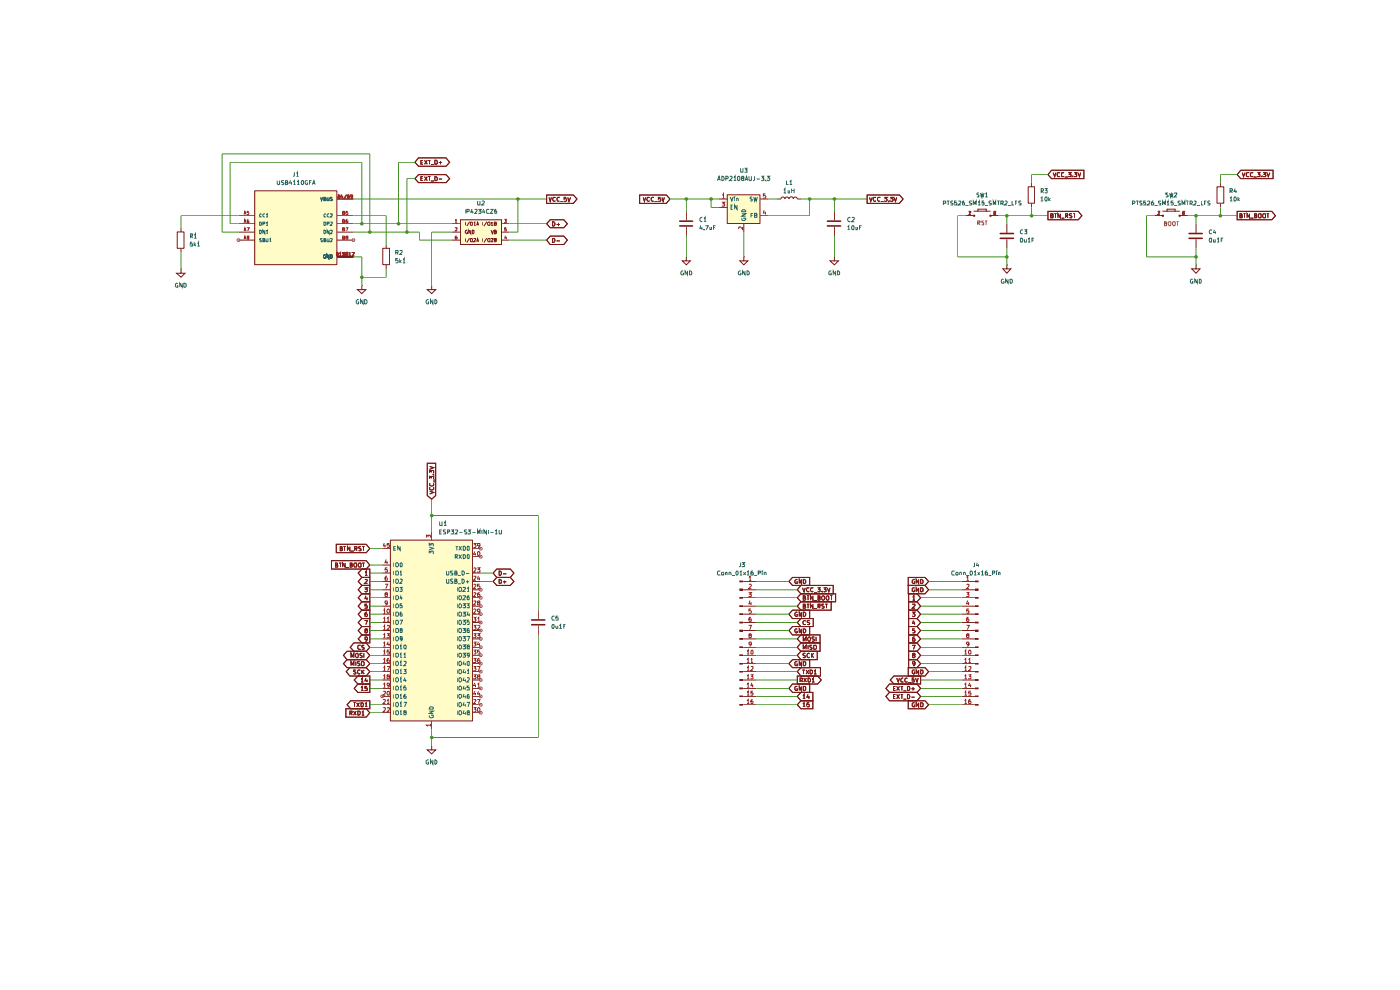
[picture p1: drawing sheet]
<svg xmlns="http://www.w3.org/2000/svg" width="297mm" height="210mm" viewBox="0 0 297 210" stroke-linecap="round" stroke-linejoin="round" font-family="sans-serif">
<g fill="#fffcc8">
<path d="M82.8 114.6h17.5v38.4h-17.5z"/>
<path d="M154.3 41.4h6.9v6.1h-6.9z"/>
<path d="M54.1 40.5h17.4v15.7h-17.4z"/>
<path d="M97.7 46.6h8.7v5.3h-8.7z"/>
</g>
<g fill="none" stroke="#7a1815" stroke-width=".21">
<path d="M218.1 39.6h1.4v3.5h-1.4zM218.8 38.7v1M223.1 36.1h6.8v1.8h-6.8l-.8-.9zM223.4 36.6l.3 .9 .3-.9M224.8 36.7l-.4-.1-.2 .4 .2 .5 .4-.1M225.7 36.7l-.4-.1-.1 .2 .1 .7 .4-.1M225.8 37.5h.7M226.6 36.6h.6l-.3 .4h.2v.5l-.5-.1M227.5 37.4v.1M227.9 36.6h.5l-.3 .4h.3v.4h-.5M228.6 36.6l.4 .9 .2-.9M258.1 39.6h1.5v3.5h-1.5z"/>
<path d="M258.9 38.7v1M263.2 36.1h6.8v1.8h-6.8l-.8-.9zM263.5 36.6l.3 .9 .3-.9M264.9 36.7l-.4-.1-.1 .2v.5l.1 .2 .4-.1M265.8 36.7l-.4-.1-.2 .4 .2 .5 .4-.1M265.9 37.5h.7M266.7 36.6h.6l-.3 .4h.3v.4h-.6M267.7 37.4v.1M267.9 36.6h.6l-.3 .4h.2v.5l-.5-.1M268.8 36.6l.2 .9 .4-.9M37.6 49.2h1.4v3.5h-1.4zM38.4 57v1h.8l-.8 .8-.9-.8h.9"/>
<path d="M38.4 57h.1M38.4 48.3v.9M38.4 52.7v.9M50.6 45.8h3.5M50.6 47.5h3.5M50.6 49.2h3.5M50.6 50.9h3.5M54 40.5h17.5v15.6h-17.5zM71.5 45.8h3.5M71.5 42.2h3.5M71.5 47.5h3.5M71.5 49.2h3.5"/>
<path d="M71.5 50.9h3.5M71.5 54.5h3.5M135.7 41.4h5.7l.7 .8-.7 .9h-5.7zM136.4 41.9l.3 .8 .2-.8M137.8 42l-.4-.1a.44 .44 0 0 0-.1 .5 .44 .44 0 0 0 .5 .2M138.6 42l-.3-.1-.2 .1v.5l.3 .2 .2-.1M138.8 42.8h.7M140.1 41.9h-.4v.3l.3-.1 .2 .4-.2 .2-.3-.1M140.4 41.9l.3 .8 .2-.8M145.6 54.5v.8h.8l-.8 .9-.9-.9h.9M145.6 54.5h.1M145.6 44.8v2"/>
<path d="M145.6 48.1v2M152.5 42.2h1.8M152.5 44h1.8M154.3 41.3h6.9v6.1h-6.9zM157.8 54.5v.8h.8l-.8 .9-.9-.9h.9M157.8 54.5h.1M157.8 47.5v1.7M161.2 45.8h1.8M161.2 42.2h1.8M168.3 42.2l.1-.3 .4-.1 .3 .4h.9M168.3 42.2a.49 .49 0 0 0-.5-.5 .49 .49 0 0 0-.5 .5l-.3-.4-.4 .1-.1 .3-.1-.3-.5-.1-.2 .4h-.9M177 54.5v.8h.8l-.8 .9-.9-.9h.9"/>
<path d="M177 54.5h.1M177 44.8v2M177 48.1v2M183.9 41.4h6.9l.8 .8-.8 .9h-6.9zM184.4 41.9l.3 .8 .3-.8M185.8 42l-.4-.1a.44 .44 0 0 0-.1 .5 .44 .44 0 0 0 .5 .2M186.6 42l-.3-.1-.2 .1v.5l.3 .2 .2-.1M186.8 42.8h.7M187.6 41.9h.6l-.4 .2 .4 .2v.2l-.2 .2-.4-.1M188.5 42.6v.1M188.8 41.9h.6l-.3 .2 .3 .2v.2l-.1 .2-.5-.1M189.6 41.9l.3 .8 .3-.8"/>
<path d="M204.9 45.8h1.7M206.6 44.8h3.5M207.4 44.8v-.4h1.8v.4M210.1 45.8h1.7M213.6 56.2v.8h.8l-.8 1-.9-1h.9M213.6 56.2h.1M213.6 47.5v1.9M213.6 50.8v1.9M218.8 43.1v.9M222.3 44.8h6.4l.8 1-.8 .8h-6.4zM222.9 45.8h.3l.2-.2-.1-.3h-.4v.9l.5-.1v-.3h-.2M223.6 45.3h.6"/>
<path d="M223.9 45.3v.9M224.9 45.3v.9l-.5-.9v.9M225.2 46.3h.6M226 45.8h.4v-.5h-.4v.9M226.2 45.8l.3 .4M227.4 45.3l-.5 .1v.3l.5 .2-.1 .3h-.4M227.6 45.3h.4M227.9 45.3v.9M245 45.8h1.7M246.6 44.8h3.6M247.6 44.8v-.4h1.7v.4M250.2 45.8h1.7"/>
<path d="M253.7 56.2v.8h.9l-.9 1-.9-1h.9M253.7 56.2h.1M253.7 47.5v1.9M253.7 50.8v1.9M258.9 43.1v.9M262.4 44.8h7.4l.8 1-.8 .8h-7.4zM263 45.8l.4-.1v-.4h-.4v.9h.4l.1-.3-.2-.1M263.8 45.3h.4M264 45.3v.9M265 45.3v.9l-.5-.9v.9M265.2 46.3h.7M266.1 45.8l.5-.2-.1-.3h-.4v.9l.5-.1v-.3h-.2"/>
<path d="M267 45.4h.5l-.1 .8-.4-.1zM267.9 45.4h.5v.8l-.5-.1zM268.7 45.3h.5M268.9 45.3v.9M70.3 118.9h7.4l.7 .9-.7 .9h-7.4zM71.2 119.8h.4l-.1-.4h-.3v.9h.4l.1-.3-.3-.2M71.3 115.4h6.4l.7 1-.7 .8h-6.4zM71.9 119.4h.5M72.2 116.4l.4-.2-.1-.2h-.3v.8h.3l.1-.3-.2-.1M72.2 119.4v.9M72.9 116h.5M73.1 116v.8"/>
<path d="M73.2 119.4v.9l-.5-.9v.9M74.2 116v.8l-.5-.8v.8M74.3 119.8l.4-.1-.1-.3h-.3v.9h.3l.1-.4-.2-.1M74.4 116.9h.7M75.1 119.5h.5v.8l-.5-.1zM75.2 116.4h.4l.1-.4h-.5v.8M75.5 116.4l.2 .4M76.1 119.5h.5l-.1 .8-.4-.1zM76.6 116h-.4l-.1 .1 .1 .3 .4 .1v.2l-.5 .1M76.8 116h.5M76.8 119.4h.5M77.1 116v.8"/>
<path d="M77.1 119.4v.9M81.1 116.4h1.7M81.1 119.8h1.7M82.8 114.6h17.4v38.3h-17.4zM91.6 112.8v1.8M100.3 116.4h1.7M100.3 118.1h1.7M73.4 120.4h.6M73.6 139.9h4.1l.7 .9-.7 .8h-4.1l-.7-.8zM73.6 138.1h4.1l.7 .9-.7 .9h-4.1l-.7-.9zM74.5 139.5v-.9l.2 .6 .4-.6v.9M75.1 136.4h2.6l.7 .9-.7 .8h-2.6l-.8-.8z"/>
<path d="M75.5 138.7l.1-.1 .4 .1v.6l-.2 .2a.47 .47 0 0 1-.4-.3 .47 .47 0 0 1 .1-.5zM76.4 136.9h-.3l-.2 .1v.5l.2 .2 .3-.1M76.8 120.7h1.6v1.8h-1.6l-.8-1zM76.8 131.2h1.6v1.7h-1.6l-.8-.9zM76.8 129.4h1.6v1.8h-1.6l-.8-.9zM76.8 132.9h1.6v1.8h-1.6l-.8-1zM76.8 134.7h1.6v1.7h-1.6l-.8-.9zM76.8 124.2h1.6v1.7h-1.6l-.8-.8zM76.8 125.9h1.6v1.7h-1.6l-.8-.8zM76.8 127.6h1.6v1.8h-1.6l-.8-.8zM76.8 122.5h1.6v1.7h-1.6l-.8-.9zM76.8 138.6h-.3l-.2 .1 .5 .6-.1 .2-.4-.1"/>
<path d="M77.2 138.6v.9M77.3 136.9h-.5v.3l.5 .3-.1 .2h-.4M77.3 131.6h.6l-.3 .9M77.3 124.7h.6l-.3 .3h.3v.3l-.1 .2-.5-.1M77.4 121.4l.3-.3v.9M77.4 123l.4-.1 .1 .2-.6 .6h.6M77.4 122h.5M77.6 133.7l-.2-.2 .5-.1v.3l-.5 .1v.4h.2l.3-.1-.1-.4M77.6 126.4l-.2 .6h.5M77.9 129.8l-.5 .3v.6l.4 .1 .1-.2-.1-.4-.4 .1M77.9 128.1h-.5v.5l.5-.1v.5l-.5-.1M77.9 126.7v.6"/>
<path d="M77.9 135.5l-.1 .2-.4-.1v-.4l.4-.1 .1 .2-.1 .6-.3 .1M81.1 121.5h1.7M81.1 123.3h1.7M81.1 125.1h1.7M81.1 126.8h1.7M81.1 128.6h1.7M81.1 130.3h1.7M81.1 132h1.7M81.1 133.7h1.7M81.1 135.5h1.7M81.1 137.3h1.7M81.1 139h1.7"/>
<path d="M100.3 121.5h1.7M100.3 123.3h1.7M100.3 125.1h1.7M100.3 126.8h1.7M100.3 128.6h1.7M100.3 130.3h1.7M100.3 132h1.7M100.3 133.7h1.7M100.3 135.5h1.7M100.3 137.3h1.7M100.3 139h1.7M105.4 120.7h2.8l.8 .8-.8 1h-2.8l-.8-1z"/>
<path d="M105.4 122.5h2.8l.8 .8-.8 .9h-2.8l-.8-.9zM105.9 121.1a.47 .47 0 0 1 .5 .5 .47 .47 0 0 1-.5 .4zM105.9 122.9a.49 .49 0 0 1 .4 .3 .49 .49 0 0 1-.1 .5h-.3zM106.7 121.7h.7M106.7 123.4h.7M107.1 123.1v.6M114.2 129.4v2M114.2 132.7v2M73.4 150.3h4.3l.7 .9-.7 .9h-4.3zM74.2 151.3h.3l.2-.2-.1-.3h-.4v.9M74.2 141.6h3.5l.7 .9-.7 .9h-3.5l-.8-.9zM74.4 148.6h4v1.7h-4l-.8-.8z"/>
<path d="M74.5 141.2v-.9l.2 .6 .4-.6v.9M74.5 151.3l.2 .4M75 150.8l.6 .9M75 149.1h.5M75.2 149.1v.8M75.5 142.1h-.4l-.1 .2 .5 .3v.3h-.5M75.5 140.3v.9M75.6 150.8l-.6 .9M75.6 149.1l.6 .8M75.9 150.8h.3l.2 .2v.4l-.2 .3h-.3zM75.9 145.1h2.5v1.8h-2.5l-.8-.9zM75.9 143.4h2.5v1.7h-2.5l-.8-.9z"/>
<path d="M76.2 149.1l-.6 .8M76.3 140.3h-.4l-.1 .2 .2 .3h.3v.3l-.5 .1M76.4 142.2l-.4-.1a.44 .44 0 0 0-.1 .6 .44 .44 0 0 0 .5 .2M76.6 149.1h.4l.1 .5-.2 .3h-.3zM76.6 145.8l.2-.2v.8M76.6 144.1l.2-.3v.9M76.6 146.4h.5M76.6 144.7h.5M76.8 151l.2-.2v.9M76.8 140.3h.3l.2 .3-.2 .6-.4-.1zM76.8 151.7h.5M76.8 142.1v.9"/>
<path d="M76.8 142.5l.5 .5M77.3 142.1l-.5 .4M77.4 149.3l.3-.2v.8M77.4 149.9h.5M77.6 143.8l-.2 .6h.5M77.9 145.6h-.5v.4l.5-.1v.2v.3l-.5-.1M77.9 144.1v.6M81.1 140.8h1.7M81.1 142.5h1.7M81.1 144.2h1.7M81.1 146h1.7M81.1 147.7h1.7"/>
<path d="M81.1 149.5h1.7M81.1 151.2h1.7M91.6 158.2v.8h.8l-.8 .9-1-.9h1M91.6 158.2h.1M91.6 153v1.7M100.3 140.8h1.7M100.3 142.5h1.7M100.3 144.2h1.7M100.3 146h1.7M100.3 147.7h1.7M100.3 149.5h1.7M100.3 151.2h1.7"/>
</g>
<path d="M144.2 46.9h2.7M144.2 47.9h2.7M175.5 46.9h2.8M175.5 47.9h2.8M212.2 49.5h2.8M212.2 50.5h2.8M252.2 49.5h2.8M252.2 50.5h2.8M112.8 131.5h2.8M112.8 132.5h2.8" fill="none" stroke="#7a1815" stroke-width=".34"/>
<path d="M206.6 45.6l.2 .2-.1 .1-.2-.1zM210 45.6l.2 .2v.1l-.2-.1zM246.6 45.6l.2 .2-.1 .1-.2-.1zM250.2 45.6l.2 .2-.1 .1-.2-.1z" fill="none" stroke="#7a1815" stroke-width=".25"/>
<g fill="none" stroke="#9d221e" stroke-width=".21">
<path d="M51.8 45.5l.1-.7 .3 .7M51.8 47.3l.1-.8 .3 .8M51.8 49l.1-.7 .3 .7M51.8 50.8l.1-.7 .3 .7M51.8 45.3h.3M51.8 47h.3M51.8 48.8h.3M51.8 50.6h.3M52.4 48.3h.5l-.4 .7M52.5 50.3v-.2h.3v.1l-.3 .2v.4l.3-.1-.1-.4M52.7 46.5l-.2 .2v.5l.2 .1 .1-.4h-.3M52.8 44.8h-.3v.4h.3l-.1 .3-.2-.1"/>
<path d="M71.3 54.2l.2-.6 .3 .6M71.3 54.1h.4M71.4 53.9l.4-.1-.1-.2h-.3v.6h.4v-.3h-.2M71.6 42l.2-.6 .3 .6M71.7 41.9h.3M71.8 41.7l.3-.1v-.2h-.3v.6h.3v-.3h-.2M71.9 53.7l.3-.1v.6M71.9 54.2h.5M72.1 53.7l.2-.1v.6M72.4 41.3l-.1 .5h.4M72.5 41.3l-.2 .5h.6M72.6 41.5v.5"/>
<path d="M72.7 45.2h.2l.2-.3-.4-.1v.7h.3l.1-.2-.2-.1M72.7 46.9h.3l.1-.2-.4-.2v.8h.3l.1-.4h-.2M72.7 48.6h.3v-.3h-.3v.7l.4-.1-.2-.3M72.7 50.4h.2l.2-.2-.4-.1v.7h.3l.1-.4h-.2M72.7 41.5v.5M73.1 53.6h-.4l.4 .5-.1 .1h-.3M73.1 53.5l-.6 .9M73.3 53.5l-.6 .9M73.4 48.3h.4l-.3 .7M73.4 53.9l.4-.2-.1-.1h-.3v.6l.4-.1-.2-.2M73.4 53.6h.4l-.4 .6h.4h-.4l.2-.6 .3 .6M73.4 53.7l.1-.1v.6"/>
<path d="M73.4 53.6h.4l-.3 .2 .3 .2-.1 .2-.3-.1M73.4 41.3l-.5 .9M73.4 54.1h.4M73.5 50.3l-.1-.1 .4-.1v.1l-.4 .3 .1 .3 .3-.1v-.3l-.2-.1M73.5 53.5l-.1 .5h.4M73.6 41.3l-.6 .9M73.7 41.7l.3-.1v-.2h-.3v.6h.3l.1-.2-.1-.1M73.7 42l.3-.6 .2 .6M73.7 46.5a.4 .4 0 0 0-.3 .4 .4 .4 0 0 0 .2 .4l.2-.1v-.3h-.4M73.7 53.8v.4M73.8 44.8h-.4v.4l.3-.1 .1 .3h-.4M73.8 41.9h.3"/>
<path d="M74 53.7l.2-.1v.6M74 54.2h.5M74.7 53.6h.4l-.4 .6h.4M74.8 41.6l-.2 .2-.2-.1v-.3h.4l-.1 .6h-.2M153.1 42.9h.6l-.3 .3h.2v.5l-.5-.1M153.2 41.4l.3-.3v.9M153.2 42h.5M157.5 48.1v.5l-.4-.5h-.3v.5M162.1 44.6l-.2 .6h.5M162.3 41.1h-.4v.4l.4-.1 .1 .5-.1 .1h-.4M162.3 44.9v.6M205.5 45l.2-.2v.7"/>
<path d="M205.5 44.9h.5l-.5 .6h.5h-.5M210.7 44.8h.5l-.3 .3h.2l.1 .3h-.5M210.9 44.7l-.1 .6h.4M211.1 45.1v.4M245.7 45l.1-.2v.7M245.7 44.9l.3-.1v.3l-.4 .4h.4h-.3M250.8 44.8h.4l-.2 .3 .2 .1v.2h-.4M251 44.7l-.2 .6h.5M251.2 45.1v.4M81.5 115.2l-.2 .6h.5M81.7 115.5v.6M81.9 118.7l-.2 .6h.6"/>
<path d="M82.1 119v.6M82.6 115.3h-.4l-.1 .3h.5v.4h-.5M90.5 114v-.5l.3 .2 .1-.2h.3v.5M100.5 115.3h.5l-.3 .2 .3 .2v.3l-.2 .1-.3-.1M100.7 117l-.2 .6h.5M100.9 117.3v.5M101.5 117a.43 .43 0 0 1 .3 .4 .43 .43 0 0 1-.4 .4l-.1-.7zM101.8 115.6l-.2 .2-.3-.1v-.4l.5 .1-.2 .6-.2 .1M81.3 129.4l.3-.2v.9M81.3 131.2l.3-.3v.9M81.3 132.9l.3-.3v1M81.3 134.7l.3-.3v.9"/>
<path d="M81.3 136.4l.3-.2v.8M81.3 138.1l.3-.2v.8M81.3 139.9l.3-.2v.8M81.3 130.1h.4M81.3 131.8h.4M81.3 133.6h.4M81.3 135.3h.4M81.3 137h.4M81.3 138.7h.4M81.7 123.9h.6l-.5 .9M81.8 126l-.1-.1 .1-.2 .4 .1-.1 .2-.4 .2v.3h.4l.1-.4-.2-.1M82.1 122.2h-.3l-.1 .7v.2l.5-.1-.1-.4h-.4v.1"/>
<path d="M82.1 131.2l.2-.3v.9M82.1 132.7h.5v.4l-.5 .5h.5M82.1 134.4h.5l-.3 .3 .3 .1v.4h-.5M82.1 131.8h.5M82.2 120.4h-.5v.5h.5v.4h-.5M82.2 127.8l-.1 .2h-.4v-.5l.5 .1-.1 .6-.4 .1M82.2 129.2h.2l.2 .1v.6l-.2 .2a.53 .53 0 0 1-.2-.9zM82.3 136.1l-.2 .6h.6M82.5 139.7h-.2l-.2 .6 .1 .2 .4-.1-.1-.4h-.3l-.1 .2M82.5 136.4v.6M82.6 137.9h-.4l-.1 .4h.5v.4h-.5M100.5 120.5l.3-.1 .2 .2-.5 .8h.5"/>
<path d="M100.5 122.3l.4-.1 .1 .2-.5 .7h.5M100.5 124l.3-.1 .2 .2-.5 .7h.5M100.5 125.8l.3-.1 .2 .2-.5 .6h.5M100.5 127.6l.4-.1 .1 .1-.5 .7h.5M100.5 129.2h.3l.2 .1-.5 .8h.5M100.5 130.9h.5l-.3 .4 .3 .1-.1 .4-.4-.1M100.5 132.6h.5l-.3 .4 .3 .1v.3l-.2 .2-.3-.1M100.5 134.4h.5l-.3 .3 .3 .2-.1 .4-.4-.1M100.5 136.2h.5l-.3 .3 .3 .1v.3l-.2 .1-.3-.1M100.5 137.9h.5l-.3 .3 .3 .2v.2l-.5 .1M100.5 139.7h.5l-.3 .3 .3 .2-.1 .3-.4-.1M101.2 120.4h.6l-.3 .4 .3 .1v.3l-.2 .2-.4-.1"/>
<path d="M101.2 134.4h.6l-.3 .3h.2v.6l-.5-.1M101.3 131.2l.3-.3v.9M101.3 132.7l.3-.1 .2 .3-.6 .7h.6M101.3 131.8h.5M101.5 122.1l-.2 .7h.5M101.5 127.8l-.2-.2 .4-.1v.3l-.4 .1v.3l.2 .1 .3-.2-.2-.3M101.5 136.1l-.2 .6h.5M101.7 123.9h-.4v.4l.3-.1 .2 .5-.2 .1h-.3M101.7 125.7l-.4 .2v.5l.4 .1v-.5h-.3l-.1 .2M101.7 137.9h-.4v.4l.3-.1 .2 .4-.5 .1M101.7 139.7l-.4 .1v.6l.4 .1v-.5h-.3l-.1 .2M101.7 122.5v.6"/>
<path d="M101.7 136.4v.6M101.8 129.6l-.2 .2-.3-.1v-.5h.3l.2 .1-.2 .7-.2 .1M81.3 141.6l.3-.2v.9M81.3 143.4l.3-.3v.9M81.3 145.2l.3-.3v.9M81.3 146.7h.4v.3l-.5 .4h.5M81.3 148.5l.4-.1v.3l-.5 .5h.5M81.3 150.2h.4v.3l-.5 .5h.5M81.3 140.5h.4M81.3 142.3h.4M81.3 144h.4M81.3 145.8h.4"/>
<path d="M82.1 141.4h.6l-.4 .9M82.1 148.6l.2-.2v.8M82.1 150.2h.5v.3l-.5 .5h.5M82.1 149.2h.5M82.2 146.7l.2-.1 .2 .2-.1 .6h-.2l-.2-.2zM82.3 143.5l-.2-.2 .1-.2 .4 .1-.1 .3-.4 .1 .1 .4 .4-.1v-.3l-.2-.1M82.6 145.2l-.3 .2-.2-.2 .1-.3 .4 .1-.1 .7-.3 .1M91.3 153.8h-.8l.2 .3M91.3 153.5v.6M100.5 141.4h.5l-.3 .3 .3 .2v.2l-.2 .2-.3-.1M100.5 143.1h.5l-.3 .4 .3 .1-.1 .4-.4-.1M100.5 148.5l.4-.1 .1 .1-.5 .7h.5"/>
<path d="M100.5 150.1h.5l-.3 .3 .3 .2v.2l-.2 .2-.3-.1M100.7 144.8l-.2 .6h.5M100.7 146.6l-.2 .6h.5M100.9 145.2v.6M100.9 146.9v.5M101.2 141.4h.6l-.3 .9M101.2 148.4h.6l-.3 .8M101.3 145.2l.3-.3v.9M101.3 145.8h.5M101.5 143.5l-.2-.3 .4-.1v.4l-.4 .1 .1 .4h.3l.1-.4-.2-.1M101.5 146.6l-.2 .6h.5M101.5 150.1a.48 .48 0 0 1 .3 .4 .48 .48 0 0 1-.3 .5l-.2-.2v-.6z"/>
<path d="M101.7 146.9v.5"/>
</g>
<g fill="none" stroke="#266262" stroke-width=".21">
<path d="M55.1 47.1h.2l.2 .3-.2 .4h-.2zM55.1 48.8l.3 .1 .1 .2-.3 .5h-.1zM55.4 50.6l-.3 .1v.1l.3 .2v.3h-.3M55.5 45.4l-.2-.1-.2 .2 .1 .5h.3M55.8 47.5h.3l.1-.4h-.4v.7M55.8 50.9h.2l.1-.3h-.3v.7h.3l.1-.3-.2-.1M56.2 45.4l-.2-.1-.2 .2v.3l.4 .2M56.2 48.8v.8l-.4-.8v.8M56.4 45.5l.3-.2v.7M56.4 47.3l.3-.2v.7M56.4 50.6l.1 .7 .4-.1v-.6M56.4 46h.5"/>
<path d="M56.4 47.8h.5M56.5 49.1l.2-.3v.8M56.5 49.6h.4M57.2 50.8l.2-.2v.7M57.2 51.3h.3M68 41.9l.2 .6 .3-.6M68.4 50.6h-.4v.2l.4 .2v.3h-.4M68.7 42.2l.3-.1v-.2h-.3v.6h.3l.1-.2-.1-.1M68.7 47.1l.4 .2v.3l-.1 .2h-.3zM68.7 48.8l.3 .1 .1 .2-.2 .5h-.2zM68.7 50.9l.3-.1v-.2h-.3v.7h.3l.1-.3-.1-.1M69 54.1l-.4 .1v.4l.2 .1h.2v-.2"/>
<path d="M69.1 45.4l-.1-.1-.3 .2 .1 .5h.3M69.4 41.9l.1 .6h.3v-.6M69.4 47.5h.3l.1-.4h-.4v.7M69.4 50.6l.1 .7 .3-.1v-.6M69.7 54.1v.6l-.3-.6v.6M69.8 45.4l-.2-.1-.2 .2v.3l.4 .2M69.8 48.8v.8l-.4-.8v.8M70.1 45.4h.4v.3l-.4 .3h.4M70.1 47.1h.4v.3l-.4 .4h.4M70.1 48.9h.4v.2l-.4 .5h.4M70.1 50.7h.4l-.4 .6h.4M70.1 54.1l.4 .1v.4l-.2 .1h-.2z"/>
<path d="M70.5 41.9l-.4 .1 .4 .3-.1 .2h-.3M154.9 41.8l.3 .8 .3-.8M155.1 43.9h.2M155.4 43.5h-.3v.9h.3M155.7 41.8v.1M155.7 42v.6M156.2 42.1l.2-.1 .2 .2v.4M156.2 42v.6M156.3 43.5v.9l-.5-.9v.9M157.4 46.3v.3l.1 .2h.4l.3-.3-.1-.2h-.3v.1M157.4 45.3h.8l-.8 .5h.8M157.4 44.7l.1-.2h.4l.3 .4h-.8z"/>
<path d="M159.3 45.7h.3M159.6 41.8l-.5 .1v.2l.5 .2-.1 .3h-.4M159.7 45.3h-.4v.8M159.9 41.8l.2 .8 .1-.6 .2 .6 .3-.8M160.1 45.7h.3l.2-.2-.1-.2h-.4v.8l.5-.1v-.2l-.2-.1M83.5 116.3h.4M83.5 119.3v.9M83.9 115.9h-.4v.8h.4M84.1 119.3a.47 .47 0 0 1 .4 .4 .47 .47 0 0 1-.1 .5l-.5-.1v-.6zM84.9 115.9v.8l-.5-.8v.8M85 119.3l.3 .2-.1 .7h-.2l-.1-.2v-.5zM91.1 117.4v-.5l.3 .2 .1-.2h.3v.5"/>
<path d="M91.1 116l.8 .3-.8 .3M91.1 115.8v-.5l.3 .3v-.2h.5l-.1 .4M96.6 118.1h.3l.2-.2-.1-.3h-.4v.9M96.6 115.9h.6M96.7 118.1l.4 .4M96.9 115.9v.8M97.3 115.9l.6 .8M97.3 117.6l.6 .9M97.9 115.9l-.6 .8M97.9 117.6l-.6 .9M98.3 115.9l.4 .1 .1 .4-.2 .3h-.3zM98.3 117.6h.3a.48 .48 0 0 1 .1 .6 .48 .48 0 0 1-.4 .3z"/>
<path d="M99.2 115.9l.3 .1-.1 .7h-.2l-.1-.2zM99.2 117.6l.3 .1v.7l-.1 .1-.3-.2zM83.5 121.1v.9M83.5 122.8v.9M83.5 124.6v.8M83.5 126.4v.8M83.5 128.1v.8M83.5 129.8v.9M83.5 131.5v1M83.5 133.3v.9M83.5 135v.9M83.5 136.8v.8"/>
<path d="M83.5 138.6v.8M83.9 121.2h.6v.5l-.1 .3-.5-.1zM83.9 124.7h.6v.5l-.1 .2-.5-.1zM83.9 126.4h.6a.47 .47 0 0 1-.4 .8l-.2-.2zM83.9 133.4h.6v.5l-.1 .3-.5-.1zM83.9 138.6h.5l.1 .2v.3l-.2 .3-.4-.2zM84 129.8h.4l.1 .3-.1 .6-.5-.1zM84.1 122.8a.47 .47 0 0 1 .5 .5 .47 .47 0 0 1-.5 .4l-.2-.1v-.6zM84.1 128.1a.47 .47 0 0 1 .4 .3 .47 .47 0 0 1-.1 .5l-.5-.1v-.6zM84.1 131.5a.47 .47 0 0 1 .5 .5 .47 .47 0 0 1-.5 .5l-.2-.2v-.6zM84.1 135a.47 .47 0 0 1 .5 .5 .47 .47 0 0 1-.5 .4l-.2-.1v-.6zM84.1 136.8a.47 .47 0 0 1 .4 .3 .47 .47 0 0 1-.1 .5l-.5-.1v-.6z"/>
<path d="M84.8 124.6h.5l-.3 .3 .3 .1v.3h-.5M84.8 131.5h.6l-.4 1M84.9 121.4l.1-.3v.9M84.9 122.9h.4v.3l-.5 .5h.5M84.9 137l.1-.2v.8M84.9 138.8l.1-.2v.8M84.9 122h.4M84.9 137.6h.4M84.9 139.4h.4M85 133.6v-.3l.3 .1-.1 .2-.3 .1v.4l.3 .1 .1-.5-.2-.1M85 126.3l-.1 .6h.5M85.2 129.8h-.2l-.1 .2v.6h.4l-.1-.4h-.2l-.1 .1"/>
<path d="M85.2 126.6v.6M85.3 128.1h-.4v.4h.4l-.1 .4-.3-.1M85.3 135.4l-.3 .2-.1-.5h.4v.6l-.3 .2M85.6 138.8l.3-.2v.8M85.6 139.4h.5M85.7 136.9l.3-.1 .1 .1v.6a.39 .39 0 0 1-.5-.2 .39 .39 0 0 1 .1-.4zM94.7 121.1l.1 .9 .4-.1v-.8M94.7 122.8v.8l.2 .1h.3v-.9M96.1 121.1h-.5l-.1 .2 .2 .2 .4 .1v.3l-.6 .1M96.1 122.9l-.4-.1-.2 .2 .1 .2 .5 .2v.3h-.6M96.5 121.5h.4l-.1-.4h-.3v.9h.4l.1-.3-.3-.2M96.5 123.2h.3l.1-.3-.4-.1v.9h.3l.2-.3-.3-.2"/>
<path d="M97 124.6v.8M97 126.4v.8M97 128.1v.8M97 129.8v.9M97 131.5v1M97 133.3v.9M97 135v.9M97 136.8v.8M97 138.6v.8M97.2 122h.5M97.2 123.8h.5M97.4 124.6h.3l.2 .2-.2 .6h-.3z"/>
<path d="M97.4 126.4h.4a.47 .47 0 0 1-.3 .8l-.2-.3zM97.4 128.1h.1a.47 .47 0 0 1 .4 .3 .47 .47 0 0 1-.2 .5h-.3zM97.4 129.8h.3l.2 .3-.2 .6h-.3zM97.4 131.6l.1-.1a.47 .47 0 0 1 .4 .5 .47 .47 0 0 1-.4 .5l-.2-.4zM97.4 133.3h.3l.2 .3-.2 .6h-.3zM97.4 135.1l.1-.1a.47 .47 0 0 1 .4 .5 .47 .47 0 0 1-.4 .4l-.2-.3zM97.4 138.6h.3l.2 .2v.3l-.2 .3-.4-.3zM97.5 136.8a.47 .47 0 0 1 .4 .3 .47 .47 0 0 1-.2 .5h-.3l-.1-.2zM98 121.1l.4 .1 .1 .4-.2 .4h-.3zM98 122.8a.47 .47 0 0 1 .5 .5 .47 .47 0 0 1-.5 .4zM98.2 128.1h.6l-.4 .3 .4 .2-.1 .3-.5-.1M98.2 129.8h.6l-.4 .4h.3v.5l-.5-.1"/>
<path d="M98.2 131.5h.6l-.4 .4 .4 .1v.3l-.2 .2-.4-.1M98.2 133.3h.6l-.4 .3h.3v.6l-.5-.1M98.2 135h.6l-.4 .3 .4 .2v.3l-.2 .1-.4-.1M98.2 136.8h.6l-.4 .3h.3v.5l-.5-.1M98.2 138.6h.6l-.4 .3h.3l.1 .3-.2 .2-.4-.1M98.3 124.7l.4-.1 .1 .2-.6 .6h.6M98.3 126.4h.4l.1 .1-.6 .7h.6M98.8 121.6h.7M98.8 123.4h.7M99 128.1h.5l-.2 .3 .2 .1v.4l-.5-.1M99 135h.6l-.3 .9M99.1 124.8l.3-.2v.8"/>
<path d="M99.1 125.4h.4M99.2 123.1v.6M99.3 129.8l-.2 .6h.5M99.3 137.1h-.2v-.2l.3-.1 .1 .3-.4 .1 .1 .4h.3l-.1-.5M99.5 126.4l-.4 .1v.6l.3 .1 .1-.5-.2-.1-.2 .2M99.5 131.5h-.4v.5h.4l-.1 .5-.3-.1M99.5 133.3l-.4 .2v.6l.4 .1v-.6h-.3l-.1 .2M99.5 138.9v.2h-.3l-.1-.5h.4v.6l-.3 .2M99.5 130.1v.6M83.5 140.3v.9M83.5 142v.9M83.5 143.7v1"/>
<path d="M83.5 145.5v.8M83.5 147.3v.8M83.5 149v.9M83.5 150.7v.9M83.9 142.1h.6v.5l-.1 .3-.5-.1zM83.9 147.4h.6a.47 .47 0 0 1-.4 .7l-.2-.1zM83.9 150.8h.6v.5l-.1 .3-.5-.1zM84.1 140.3a.47 .47 0 0 1 .5 .4 .47 .47 0 0 1-.5 .5l-.2-.2v-.6zM84.1 143.7a.47 .47 0 0 1 .5 .5 .47 .47 0 0 1-.5 .5l-.2-.2v-.6zM84.1 145.5l.4 .3-.1 .5h-.5v-.6zM84.1 149a.47 .47 0 0 1 .5 .4 .47 .47 0 0 1-.5 .5l-.2-.2v-.6zM84.9 140.5l.1-.2v.9"/>
<path d="M84.9 142.3l.1-.3v.9M84.9 144l.1-.3v1M84.9 145.8l.1-.3v.8M84.9 147.5l.1-.2v.8M84.9 149.2l.1-.2v.9M84.9 151l.1-.3v.9M84.9 141.2h.4M84.9 142.9h.4M84.9 144.7h.4M84.9 146.3h.4M84.9 148.1h.4M84.9 149.9h.4"/>
<path d="M84.9 151.6h.4M85.6 140.3h.5v.4l-.5 .5h.5M85.6 142h.5l-.2 .4 .2 .1v.3h-.5M85.6 149h.6l-.4 .9M85.8 151.1l-.2-.2 .1-.2 .4 .1v.3l-.5 .2 .1 .3 .4-.1v-.3l-.1-.1M85.9 143.7l-.3 .6h.6M86.1 147.3h-.3l-.2 .7 .2 .1 .3-.1v-.4h-.4l-.1 .2M86.1 144.1v.6M86.1 145.5h-.4l-.1 .4 .5-.1v.5h-.5M91.1 150.8h.8l-.8 .5h.8M91.1 151.8a.43 .43 0 0 0 .3 .4 .43 .43 0 0 0 .5-.1l-.1-.4h-.2v.1M91.1 150.1l.3-.2 .4 .1 .1 .4h-.8z"/>
<path d="M97 140.3v.9M97 142v.9M97 143.7v1M97 145.5v.8M97 147.3v.8M97 149v.9M97 150.7v.9M97.4 142h.3l.2 .3-.2 .6h-.3zM97.4 145.6l.3-.1 .2 .3-.2 .5h-.3zM97.4 147.3l.4 .1a.47 .47 0 0 1-.3 .7l-.2-.3zM97.4 149.1l.1-.1a.47 .47 0 0 1 .4 .4 .47 .47 0 0 1-.4 .5l-.2-.3zM97.4 150.7h.3l.2 .3-.2 .6h-.3z"/>
<path d="M97.5 140.3a.47 .47 0 0 1 .4 .4 .47 .47 0 0 1-.4 .5l-.2-.4zM97.5 143.7a.47 .47 0 0 1 .4 .5 .47 .47 0 0 1-.4 .5l-.2-.4zM98.4 140.3l-.1 .5h.5M98.4 141.9l-.1 .7h.5M98.4 143.7l-.1 .6h.5M98.4 145.5l-.1 .6h.5M98.4 147.2l-.1 .6h.5M98.4 149l-.1 .6h.5M98.4 150.7l-.1 .6h.5M98.7 140.6v.6M98.7 142.3v.6M98.7 144.1v.6"/>
<path d="M98.7 145.8v.5M98.7 147.5v.6M98.7 149.3v.6M98.7 151v.6M99 149h.6l-.3 .9M99.1 142.3l.3-.3v.9M99.1 143.8l.3-.1 .1 .4-.5 .6h.5M99.1 142.9h.4M99.3 140.3h.2v.8l-.1 .1-.3-.2v-.6zM99.3 151.1l-.2-.3 .4-.1v.4l-.4 .1 .1 .4h.3l-.1-.5M99.5 145.5h-.4v.4l.4-.1v.5h-.4M99.5 147.3l-.4 .1v.6h.4v-.4h-.3l-.1 .2"/>
</g>
<path d="M206.9 123.2h.6v.2h-.6z" fill="#7a1815"/>
<path d="M206.9 123.2h.6v.2h-.6z" fill="none" stroke="#7a1815" stroke-width=".21"/>
<path d="M206.9 124.9h.6v.3h-.6z" fill="#7a1815"/>
<path d="M206.9 124.9h.6v.3h-.6z" fill="none" stroke="#7a1815" stroke-width=".21"/>
<path d="M206.9 126.7h.6v.2h-.6z" fill="#7a1815"/>
<path d="M206.9 126.7h.6v.2h-.6z" fill="none" stroke="#7a1815" stroke-width=".21"/>
<path d="M206.9 128.5h.6v.2h-.6z" fill="#7a1815"/>
<path d="M206.9 128.5h.6v.2h-.6z" fill="none" stroke="#7a1815" stroke-width=".21"/>
<path d="M206.9 130.2h.6v.1h-.6z" fill="#7a1815"/>
<path d="M206.9 130.2h.6v.1h-.6z" fill="none" stroke="#7a1815" stroke-width=".21"/>
<path d="M206.9 132h.6v.1h-.6z" fill="#7a1815"/>
<path d="M206.9 132h.6v.1h-.6z" fill="none" stroke="#7a1815" stroke-width=".21"/>
<path d="M206.9 133.6h.6v.3h-.6z" fill="#7a1815"/>
<path d="M206.9 133.6h.6v.3h-.6z" fill="none" stroke="#7a1815" stroke-width=".21"/>
<path d="M206.9 135.4h.6v.2h-.6z" fill="#7a1815"/>
<path d="M206.9 135.4h.6v.2h-.6z" fill="none" stroke="#7a1815" stroke-width=".21"/>
<path d="M206.9 137.2h.6v.2h-.6z" fill="#7a1815"/>
<path d="M206.9 137.2h.6v.2h-.6z" fill="none" stroke="#7a1815" stroke-width=".21"/>
<path d="M206.9 138.9h.6v.2h-.6z" fill="#7a1815"/>
<path d="M206.9 138.9h.6v.2h-.6z" fill="none" stroke="#7a1815" stroke-width=".21"/>
<path d="M206.9 140.7h.6v.1h-.6z" fill="#7a1815"/>
<path d="M206.9 140.7h.6v.1h-.6z" fill="none" stroke="#7a1815" stroke-width=".21"/>
<path d="M206.9 142.4h.6v.1h-.6z" fill="#7a1815"/>
<path d="M206.9 142.4h.6v.1h-.6z" fill="none" stroke="#7a1815" stroke-width=".21"/>
<path d="M206.9 144.1h.6v.2h-.6z" fill="#7a1815"/>
<path d="M206.9 144.1h.6v.2h-.6z" fill="none" stroke="#7a1815" stroke-width=".21"/>
<path d="M206.9 145.9h.6v.2h-.6z" fill="#7a1815"/>
<path d="M206.9 145.9h.6v.2h-.6z" fill="none" stroke="#7a1815" stroke-width=".21"/>
<path d="M206.9 147.6h.6v.2h-.6z" fill="#7a1815"/>
<path d="M206.9 147.6h.6v.2h-.6z" fill="none" stroke="#7a1815" stroke-width=".21"/>
<path d="M206.9 149.4h.6v.2h-.6z" fill="#7a1815"/>
<g fill="none" stroke="#7a1815" stroke-width=".21">
<path d="M88.8 33.5h5.8l.8 .9-.8 .9h-5.8l-.8-.9zM88.8 37h5.8l.8 .9-.8 .8h-5.8l-.8-.8zM89.3 34.4h.3M89.3 37.9h.3M89.7 34h-.4v.8h.4M89.7 37.5h-.4v.8h.4M90 34l.6 .8M90 37.5l.6 .8M90.6 34l-.6 .8M90.6 37.5l-.6 .8M90.8 34h.5M90.8 37.5h.5"/>
<path d="M91.1 34v.8M91.1 37.5v.8M91.4 34.9h.7M91.4 38.4h.7M92.2 34h.4l.2 .2v.5l-.2 .1h-.4zM92.2 37.5h.3l.3 .2v.4l-.2 .2h-.4zM93.1 34.5h.7M93.1 38h.7M93.4 34.2v.6M81.2 52.7h1.4v3.4h-1.4zM81.9 51.9v.8M81.9 56.2v.8"/>
<path d="M95.9 47.5h1.8M95.9 49.2h1.8M95.9 50.9h1.8M97.7 46.6h8.7v5.3h-8.7zM98.8 47.1v.7M98.8 50.6v.7M99.1 48.9h-.3a.37 .37 0 0 0-.1 .5 .37 .37 0 0 0 .5 .1v-.3h-.2M99.6 47l-.6 1M99.6 50.5l-.6 .9M99.8 47.2h.4l-.1 .6-.3-.1zM99.8 50.7h.4l-.1 .6-.3-.1zM99.9 48.8v.8l-.5-.8v.8"/>
<path d="M100.2 48.8l.3 .1v.5l-.1 .2h-.2zM100.5 47.3l.2-.2v.7M100.5 50.7l.4-.1v.2l-.4 .5h.4M100.5 47.8h.4M101.1 47.8l.2-.7 .3 .7M101.1 51.3l.2-.7 .3 .7M101.1 47.6h.4M101.1 51.1h.4M102.4 47.1v.7M102.4 50.6v.7M103.3 47l-.6 1M103.3 50.5l-.6 .9"/>
<path d="M103.6 47.1l.3 .1-.1 .6h-.2l-.2-.3zM103.6 50.6l.3 .1-.1 .6h-.2l-.2-.3zM104.2 47.3l.2-.2v.7M104.2 48.8l.2 .8 .3-.8M104.2 50.7h.4l-.4 .6h.4M104.2 47.8h.4M104.9 47.5h.2l.2-.2-.1-.2h-.3v.7l.4-.1v-.2h-.2M104.9 49.1h.3l.1-.1-.4-.2v.8l.4-.1v-.3l-.2-.1M104.9 50.9h.2l.2-.1-.1-.2h-.3v.7h.3l.1-.3-.2-.1M106.4 47.5h1.7M106.4 49.2h1.7M106.4 50.9h1.7"/>
<path d="M116 41.4h5.6l.8 .8-.8 .9h-5.6zM116.5 41.9l.2 .8 .3-.8M116.7 50.1h2.9l.8 .8-.8 1h-2.9l-.7-1zM116.7 46.6h2.9l.8 .9-.8 .8h-2.9l-.7-.8zM117.2 50.6h.4a.48 .48 0 0 1 .1 .5 .48 .48 0 0 1-.5 .3zM117.2 47a.47 .47 0 0 1 .5 .5 .47 .47 0 0 1-.5 .5zM117.8 42l-.4-.1a.44 .44 0 0 0-.1 .5 .44 .44 0 0 0 .5 .2M118.1 47.6h.6M118.1 51.1h.6M118.4 47.3v.7M118.7 42l-.4-.1-.1 .1v.5l.2 .2 .3-.1M118.8 42.8h.7"/>
<path d="M120.1 41.9h-.4v.3l.3-.1 .2 .4-.2 .2-.3-.1M120.4 41.9l.3 .8 .3-.8M76.8 60.6v.8h.8l-.8 .9-1-.9h1M76.8 60.6h.1M91.6 60.6v.8h.8l-.8 .9-1-.9h1M91.6 60.6h.1M90.6 98.3h1.8v6.8l-.8 .8-1-.8zM91.1 98.9l.9 .3-.9 .3M91.1 104.2l.9 .2-.9 .4M91.1 101.6v-.6l.4 .3v-.3h.5l-.1 .6M91.1 100.3v-.5l.4 .2 .1-.2h.3v.5M91.2 103.3l-.1 .5 .4 .1 .5-.1-.1-.5"/>
<path d="M91.2 102.5l-.1 .4 .4 .2 .5-.2-.1-.4M91.9 100.6h.1M92.1 101.6v.7M168.1 132.9h3.6v1.8h-3.6l-.8-1zM168.1 129.4h3.6v1.8h-3.6l-.8-.9zM168.1 122.5h3.6v1.7h-3.6l-.8-.9zM169.1 133.4h-.3l-.2 .2v.4l.3 .2h.2v-.3h-.1M169.1 129.9l-.2-.1-.3 .3v.4l.3 .3 .2-.1v-.4h-.1M169.1 123l-.2-.1-.3 .2v.5l.2 .1h.3v-.3h-.1M169.9 124.2h6.8v1.7h-6.8l-.8-.8zM169.9 131.2h2.6v1.7h-2.6l-.8-.9zM169.9 134.7h4v1.7h-4l-.8-.9z"/>
<path d="M169.9 125.9h7.3v1.7h-7.3l-.8-.8zM169.9 127.6h6.4v1.8h-6.4l-.8-.8zM170 133.4v.8l-.5-.8v.8M170 129.8v1l-.5-1v1M170 122.9v.8l-.5-.8v.8M170.2 124.7l.4 .8 .2-.8M170.4 136v-.9l.2 .7 .4-.7v.9M170.4 126.8h.3l.1-.4h-.4v.9h.3l.2-.3-.3-.2M170.4 128.6l.4-.1-.1-.4h-.3v.9h.4l.1-.3-.3-.1M170.4 133.4h.3l.2 .2v.4l-.3 .2h-.2zM170.4 129.8h.2l.3 .3v.4l-.3 .3h-.2zM170.4 122.9h.2l.3 .2v.5l-.2 .1h-.3z"/>
<path d="M170.9 131.7a.44 .44 0 0 0-.6 .2 .44 .44 0 0 0 .2 .6l.4-.1M171.2 126.4h.5M171.2 128.1h.5M171.4 126.4v.9M171.4 128.1v.9M171.6 135.1a.48 .48 0 0 1 .3 .5 .48 .48 0 0 1-.3 .4 .54 .54 0 0 1 0-.9zM171.7 124.8l-.5-.1a.44 .44 0 0 0-.1 .6 .44 .44 0 0 0 .6 .1M171.7 131.7h-.5v.3l.5 .2v.3h-.5M172.4 126.4v.9l-.5-.9v.9M172.4 128.1v.9l-.5-.9v.9M172.5 124.8l-.4-.1a.44 .44 0 0 0-.2 .6 .44 .44 0 0 0 .6 .1M172.6 127.4h.7"/>
<path d="M172.6 129.1h.7M172.7 125.6h.7M172.8 135.2h-.5v.2l.5 .4-.2 .2-.3-.1M173.1 135.1v.9M173.4 124.7h.5l-.2 .3h.2v.4h-.5M173.5 126.8h.4v-.4h-.4v.9h.4v-.4l-.1-.1M173.5 128.6h.4v-.5h-.4v.9M173.7 128.6l.2 .4M174.4 125.4v.1M174.5 126.4l.4 .1v.6l-.2 .2a.49 .49 0 0 1-.4-.4 .49 .49 0 0 1 .2-.5zM174.7 124.7h.5l-.2 .3 .2 .1v.3h-.5M174.8 128.1h-.4l-.1 .2 .2 .3 .3 .1v.2l-.5 .1"/>
<path d="M175 128.1h.6M175.3 128.1v.9M175.5 124.7l.3 .8 .3-.8M175.5 126.4l.3 .1v.6l-.2 .2a.49 .49 0 0 1-.4-.4 .49 .49 0 0 1 .3-.5zM176.1 126.4h.5M176.3 126.4v.9M192.7 124.2h3.5l.8 .9-.8 .8h-3.5zM192.7 122.5h3.5l.8 .8-.8 .9h-3.5zM192.7 139.9h1.8l.8 .9-.8 .8h-1.8zM192.7 136.4h1.8l.8 .9-.8 .8h-1.8zM192.7 132.9h1.8l.8 .8-.8 1h-1.8zM192.7 138.1h1.8l.8 .9-.8 .9h-1.8z"/>
<path d="M192.7 134.7h1.8l.8 .8-.8 .9h-1.8zM192.7 131.2h1.8l.8 .8-.8 .9h-1.8zM192.7 125.9h1.8l.8 .9-.8 .8h-1.8zM192.7 127.6h1.8l.8 1-.8 .8h-1.8zM192.7 129.4h1.8l.8 .9-.8 .9h-1.8zM193.5 136.9h.6l-.3 .8M193.5 129.8h.6l-.3 .4 .3 .1v.3l-.2 .2-.4-.1M193.6 126.6l.2-.2v.9M193.6 128.2l.4-.1 .1 .3-.6 .6h.6M193.6 127.3h.5M193.8 139l-.2-.1v-.3h.3l.2 .2-.5 .3v.3l.2 .1 .3-.2-.2-.3M193.8 131.6l-.2 .6h.5"/>
<path d="M194 133.4h-.4v.4l.4-.1 .1 .4-.2 .1h-.3M194 135.1l-.3 .1-.1 .7 .3 .1 .2-.2-.2-.4-.3 .2M194 124.7h-.3l-.2 .1v.5l.3 .2 .2-.1v-.2h-.2M194 123l-.2-.1-.3 .2v.5l.2 .1h.3v-.3h-.2M194 131.9v.6M194.9 124.7v.8l-.5-.8v.8M194.9 122.9v.8l-.5-.8v.8M195.3 124.7h.3l.2 .1v.5l-.3 .2h-.2zM195.3 122.9h.2l.3 .2v.5l-.2 .1h-.3zM204 123.3h2.9M204 125.1h2.9M204 126.8h2.9"/>
<path d="M204 128.6h2.9M204 130.3h2.9M204 132h2.9M204 133.7h2.9M204 135.5h2.9M204 137.3h2.9M204 139h2.9M188.7 145.1h5.8l.8 .9-.8 .9h-5.8l-.8-.9zM188.7 146.9h5.8l.8 .8-.8 .9h-5.8l-.8-.9zM189.5 146h.4M189.5 147.7h.4M189.6 143.4h5.7v1.7h-5.7l-.8-.9z"/>
<path d="M189.9 145.6h-.4v.8h.4M189.9 147.3h-.4v.9h.4M190.2 143.8l.3 .9 .3-.9M190.2 145.6l.6 .8M190.2 147.3l.6 .9M190.8 145.6l-.6 .8M190.8 147.3l-.6 .9M191.1 145.6h.5M191.1 147.3h.5M191.3 145.6v.8M191.3 147.3v.9M191.6 143.9a.43 .43 0 0 0-.5 .2 .43 .43 0 0 0 .1 .6l.4-.1"/>
<path d="M191.6 146.5h.6M191.6 148.3h.6M192.5 145.6l.4 .1 .1 .4-.2 .3h-.3zM192.5 143.9a.44 .44 0 0 0-.6 .2 .44 .44 0 0 0 .2 .6l.4-.1M192.5 147.3a.47 .47 0 0 1 .5 .4 .47 .47 0 0 1-.5 .5zM192.7 148.6h3.5l.8 .9-.8 .8h-3.5zM192.7 141.6h3.5l.8 .9-.8 .9h-3.5zM192.7 144.7h.6M193.3 146.1h.7M193.3 147.9h.7M193.7 145.8v.6M193.9 143.8h-.4v.4h.4l-.1 .5-.3-.1"/>
<path d="M194 149.1h-.3l-.2 .1v.5l.2 .2h.3v-.3h-.2M194 142.1h-.3l-.2 .2v.4l.3 .3 .2-.1v-.4h-.2M194.1 140.7l-.1 .1h-.3l-.1-.4 .4-.1 .1 .2-.2 .7h-.2M194.2 143.8l.3 .9 .3-.9M194.9 149.1v.8l-.5-.8v.8M194.9 142.1v.9l-.5-.9v.9M195.3 149.1h.3l.2 .1v.5l-.2 .2h-.3zM195.3 142.1h.3l.2 .2v.4l-.3 .3h-.2zM204 140.8h2.9M204 142.5h2.9M204 144.2h2.9M204 146h2.9"/>
<path d="M204 147.7h2.9M204 149.5h2.9M206.9 149.4h.6v.2h-.6z"/>
</g>
<g fill="none" stroke="#9d221e" stroke-width=".21">
<path d="M96.6 46.8l.1-.3v.8M96.6 48.4l.3-.1 .1 .2-.4 .5h.4M96.6 47.3h.4M96.9 50.1h-.3v.1v.5l.2 .1 .2-.4h-.4M107 46.5h.4l-.2 .4h.2v.3h-.4M107.2 50l-.1 .5h.4M107.4 48.3h-.3v.3h.2l.1 .4-.3-.1M107.4 50.2v.6M204.6 138.1l.3-.2v.8M204.6 139.9l.3-.2v.8M204.6 138.7h.5M205 122.5l.3-.3v.9"/>
<path d="M205 124h.5v.3l-.5 .5h.5M205 125.7h.5l-.2 .3 .2 .1v.3h-.5M205 132.6h.6l-.4 1M205 123.1h.5M205.2 134.7l-.2-.1 .2-.2 .3 .1-.1 .2-.4 .2 .1 .4 .4-.1v-.4l-.1-.1M205.3 127.4l-.3 .7h.6M205.4 130.9h-.2l-.2 .7 .1 .2 .4-.1-.1-.4h-.3l-.1 .1M205.4 139.9l.3-.2v.8M205.4 127.7v.6M205.5 129.2h-.4l-.1 .4h.5v.4h-.5M205.5 136.5l-.3 .2-.2-.2 .1-.3 .4 .1-.1 .6-.3 .1M205.5 138l.3-.1 .2 .1-.1 .7h-.4z"/>
<path d="M204.6 141.6l.3-.2v.9M204.6 143.4l.3-.3v.9M204.6 145.2l.3-.3v.9M204.6 146.9l.3-.3v.8M204.6 148.6l.3-.2v.8M204.6 140.5h.5M204.6 142.3h.5M204.6 144h.5M204.6 145.8h.5M204.6 147.4h.5M204.6 149.2h.5M205.4 141.4h.6v.4l-.6 .5h.6"/>
<path d="M205.4 143.1h.6l-.3 .4 .3 .1v.3h-.6M205.4 140.5h.6M205.7 144.8l-.3 .6h.6M205.9 148.4h-.3l-.2 .7 .1 .1 .5-.1-.1-.4h-.4l-.1 .2M205.9 145.2v.6M206 146.6h-.5l-.1 .4h.6v.4h-.6"/>
</g>
<path d="M156.9 123.2h.6v.2h-.6z" fill="#7a1815"/>
<path d="M156.9 123.2h.6v.2h-.6z" fill="none" stroke="#7a1815" stroke-width=".21"/>
<path d="M156.9 124.9h.6v.3h-.6z" fill="#7a1815"/>
<path d="M156.9 124.9h.6v.3h-.6z" fill="none" stroke="#7a1815" stroke-width=".21"/>
<path d="M156.9 126.7h.6v.2h-.6z" fill="#7a1815"/>
<path d="M156.9 126.7h.6v.2h-.6z" fill="none" stroke="#7a1815" stroke-width=".21"/>
<path d="M156.9 128.5h.6v.2h-.6z" fill="#7a1815"/>
<path d="M156.9 128.5h.6v.2h-.6z" fill="none" stroke="#7a1815" stroke-width=".21"/>
<path d="M156.9 130.2h.6v.1h-.6z" fill="#7a1815"/>
<path d="M156.9 130.2h.6v.1h-.6z" fill="none" stroke="#7a1815" stroke-width=".21"/>
<path d="M156.9 132h.6v.1h-.6z" fill="#7a1815"/>
<path d="M156.9 132h.6v.1h-.6z" fill="none" stroke="#7a1815" stroke-width=".21"/>
<path d="M156.9 133.6h.6v.3h-.6z" fill="#7a1815"/>
<path d="M156.9 133.6h.6v.3h-.6z" fill="none" stroke="#7a1815" stroke-width=".21"/>
<path d="M156.9 135.4h.6v.2h-.6z" fill="#7a1815"/>
<path d="M156.9 135.4h.6v.2h-.6z" fill="none" stroke="#7a1815" stroke-width=".21"/>
<path d="M156.9 137.2h.6v.2h-.6z" fill="#7a1815"/>
<path d="M156.9 137.2h.6v.2h-.6z" fill="none" stroke="#7a1815" stroke-width=".21"/>
<path d="M156.9 138.9h.6v.2h-.6z" fill="#7a1815"/>
<path d="M156.9 138.9h.6v.2h-.6z" fill="none" stroke="#7a1815" stroke-width=".21"/>
<path d="M156.9 140.7h.6v.1h-.6z" fill="#7a1815"/>
<path d="M156.9 140.7h.6v.1h-.6z" fill="none" stroke="#7a1815" stroke-width=".21"/>
<path d="M156.9 142.4h.6v.1h-.6z" fill="#7a1815"/>
<path d="M156.9 142.4h.6v.1h-.6z" fill="none" stroke="#7a1815" stroke-width=".21"/>
<path d="M156.9 144.1h.6v.2h-.6z" fill="#7a1815"/>
<path d="M156.9 144.1h.6v.2h-.6z" fill="none" stroke="#7a1815" stroke-width=".21"/>
<path d="M156.9 145.9h.6v.2h-.6z" fill="#7a1815"/>
<path d="M156.9 145.9h.6v.2h-.6z" fill="none" stroke="#7a1815" stroke-width=".21"/>
<path d="M156.9 147.6h.6v.2h-.6z" fill="#7a1815"/>
<path d="M156.9 147.6h.6v.2h-.6z" fill="none" stroke="#7a1815" stroke-width=".21"/>
<path d="M156.9 149.4h.6v.2h-.6z" fill="#7a1815"/>
<g fill="none" stroke="#7a1815" stroke-width=".21">
<path d="M88.8 33.5h5.8l.8 .9-.8 .9h-5.8l-.8-.9zM88.8 37h5.8l.8 .9-.8 .8h-5.8l-.8-.8zM89.3 34.4h.3M89.3 37.9h.3M89.7 34h-.4v.8h.4M89.7 37.5h-.4v.8h.4M90 34l.6 .8M90 37.5l.6 .8M90.6 34l-.6 .8M90.6 37.5l-.6 .8M90.8 34h.5M90.8 37.5h.5"/>
<path d="M91.1 34v.8M91.1 37.5v.8M91.4 34.9h.7M91.4 38.4h.7M92.2 34h.4l.2 .2v.5l-.2 .1h-.4zM92.2 37.5h.3l.3 .2v.4l-.2 .2h-.4zM93.1 34.5h.7M93.1 38h.7M93.4 34.2v.6M223.1 36.1h6.8v1.8h-6.8l-.8-.9zM223.4 36.6l.3 .9 .3-.9M224.8 36.7l-.4-.1-.2 .4 .2 .5 .4-.1"/>
<path d="M225.7 36.7l-.4-.1-.1 .2 .1 .7 .4-.1M225.8 37.5h.7M226.6 36.6h.6l-.3 .4h.2v.5l-.5-.1M227.5 37.4v.1M227.9 36.6h.5l-.3 .4h.3v.4h-.5M228.6 36.6l.4 .9 .2-.9M263.2 36.1h6.8v1.8h-6.8l-.8-.9zM263.5 36.6l.3 .9 .3-.9M264.9 36.7l-.4-.1-.1 .2v.5l.1 .2 .4-.1M265.8 36.7l-.4-.1-.2 .4 .2 .5 .4-.1M265.9 37.5h.7M266.7 36.6h.6l-.3 .4h.3v.4h-.6"/>
<path d="M267.7 37.4v.1M267.9 36.6h.6l-.3 .4h.2v.5l-.5-.1M268.8 36.6l.2 .9 .4-.9M116 41.4h5.6l.8 .8-.8 .9h-5.6zM116.5 41.9l.2 .8 .3-.8M116.7 50.1h2.9l.8 .8-.8 1h-2.9l-.7-1zM116.7 46.6h2.9l.8 .9-.8 .8h-2.9l-.7-.8zM117.2 50.6h.4a.48 .48 0 0 1 .1 .5 .48 .48 0 0 1-.5 .3zM117.2 47a.47 .47 0 0 1 .5 .5 .47 .47 0 0 1-.5 .5zM117.8 42l-.4-.1a.44 .44 0 0 0-.1 .5 .44 .44 0 0 0 .5 .2M118.1 51.1h.6M118.1 47.6h.6"/>
<path d="M118.4 47.3v.7M118.7 42l-.4-.1-.1 .1v.5l.2 .2 .3-.1M118.8 42.8h.7M120.1 41.9h-.4v.3l.3-.1 .2 .4-.2 .2-.3-.1M120.4 41.9l.3 .8 .3-.8M135.7 41.4h5.7l.7 .8-.7 .9h-5.7zM136.4 41.9l.3 .8 .2-.8M137.8 42l-.4-.1a.44 .44 0 0 0-.1 .5 .44 .44 0 0 0 .5 .2M138.6 42l-.3-.1-.2 .1v.5l.3 .2 .2-.1M138.8 42.8h.7M140.1 41.9h-.4v.3l.3-.1 .2 .4-.2 .2-.3-.1M140.4 41.9l.3 .8 .2-.8"/>
<path d="M183.9 41.4h6.9l.8 .8-.8 .9h-6.9zM184.4 41.9l.3 .8 .3-.8M185.8 42l-.4-.1a.44 .44 0 0 0-.1 .5 .44 .44 0 0 0 .5 .2M186.6 42l-.3-.1-.2 .1v.5l.3 .2 .2-.1M186.8 42.8h.7M187.6 41.9h.6l-.4 .2 .4 .2v.2l-.2 .2-.4-.1M188.5 42.6v.1M188.8 41.9h.6l-.3 .2 .3 .2v.2l-.1 .2-.5-.1M189.6 41.9l.3 .8 .3-.8M222.3 44.8h6.4l.8 1-.8 .8h-6.4zM222.9 45.8h.3l.2-.2-.1-.3h-.4v.9l.5-.1v-.3h-.2M223.6 45.3h.6"/>
<path d="M223.9 45.3v.9M224.9 45.3v.9l-.5-.9v.9M225.2 46.3h.6M226 45.8h.4v-.5h-.4v.9M226.2 45.8l.3 .4M227.4 45.3l-.5 .1v.3l.5 .2-.1 .3h-.4M227.6 45.3h.4M227.9 45.3v.9M262.4 44.8h7.4l.8 1-.8 .8h-7.4zM263 45.8l.4-.1v-.4h-.4v.9h.4l.1-.3-.2-.1M263.8 45.3h.4M264 45.3v.9"/>
<path d="M265 45.3v.9l-.5-.9v.9M265.2 46.3h.7M266.1 45.8l.5-.2-.1-.3h-.4v.9l.5-.1v-.3h-.2M267 45.4h.5l-.1 .8-.4-.1zM267.9 45.4h.5v.8l-.5-.1zM268.7 45.3h.5M268.9 45.3v.9M90.6 98.3h1.8v6.8l-.8 .8-1-.8zM91.1 98.9l.9 .3-.9 .3M70.3 118.9h7.4l.7 .9-.7 .9h-7.4zM71.2 119.8h.4l-.1-.4h-.3v.9h.4l.1-.3-.3-.2M71.3 115.4h6.4l.7 1-.7 .8h-6.4z"/>
<path d="M71.9 119.4h.5M72.2 116.4l.4-.2-.1-.2h-.3v.8h.3l.1-.3-.2-.1M72.2 119.4v.9M72.9 116h.5M73.1 116v.8M73.2 119.4v.9l-.5-.9v.9M74.2 116v.8l-.5-.8v.8M74.3 119.8l.4-.1-.1-.3h-.3v.9h.3l.1-.4-.2-.1M74.4 116.9h.7M75.1 119.5h.5v.8l-.5-.1zM75.2 116.4h.4l.1-.4h-.5v.8M75.5 116.4l.2 .4"/>
<path d="M76.1 119.5h.5l-.1 .8-.4-.1zM76.6 116h-.4l-.1 .1 .1 .3 .4 .1v.2l-.5 .1M76.8 116h.5M76.8 119.4h.5M77.1 116v.8M77.1 119.4v.9M91.1 104.2l.9 .2-.9 .4M91.1 101.6v-.6l.4 .3v-.3h.5l-.1 .6M91.1 100.3v-.5l.4 .2 .1-.2h.3v.5M91.2 103.3l-.1 .5 .4 .1 .5-.1-.1-.5M91.2 102.5l-.1 .4 .4 .2 .5-.2-.1-.4M91.9 100.6h.1"/>
<path d="M92.1 101.6v.7M73.4 120.4h.6M73.6 139.9h4.1l.7 .9-.7 .8h-4.1l-.7-.8zM73.6 138.1h4.1l.7 .9-.7 .9h-4.1l-.7-.9zM74.5 139.5v-.9l.2 .6 .4-.6v.9M75.1 136.4h2.6l.7 .9-.7 .8h-2.6l-.8-.8zM75.5 138.7l.1-.1 .4 .1v.6l-.2 .2a.47 .47 0 0 1-.4-.3 .47 .47 0 0 1 .1-.5zM76.4 136.9h-.3l-.2 .1v.5l.2 .2 .3-.1M76.8 120.7h1.6v1.8h-1.6l-.8-1zM76.8 131.2h1.6v1.7h-1.6l-.8-.9zM76.8 129.4h1.6v1.8h-1.6l-.8-.9zM76.8 132.9h1.6v1.8h-1.6l-.8-1z"/>
<path d="M76.8 134.7h1.6v1.7h-1.6l-.8-.9zM76.8 124.2h1.6v1.7h-1.6l-.8-.8zM76.8 125.9h1.6v1.7h-1.6l-.8-.8zM76.8 127.6h1.6v1.8h-1.6l-.8-.8zM76.8 122.5h1.6v1.7h-1.6l-.8-.9zM76.8 138.6h-.3l-.2 .1 .5 .6-.1 .2-.4-.1M77.2 138.6v.9M77.3 136.9h-.5v.3l.5 .3-.1 .2h-.4M77.3 131.6h.6l-.3 .9M77.3 124.7h.6l-.3 .3h.3v.3l-.1 .2-.5-.1M77.4 121.4l.3-.3v.9M77.4 123l.4-.1 .1 .2-.6 .6h.6"/>
<path d="M77.4 122h.5M77.6 133.7l-.2-.2 .5-.1v.3l-.5 .1v.4h.2l.3-.1-.1-.4M77.6 126.4l-.2 .6h.5M77.9 129.8l-.5 .3v.6l.4 .1 .1-.2-.1-.4-.4 .1M77.9 128.1h-.5v.5l.5-.1v.5l-.5-.1M77.9 126.7v.6M77.9 135.5l-.1 .2-.4-.1v-.4l.4-.1 .1 .2-.1 .6-.3 .1M105.4 120.7h2.8l.8 .8-.8 1h-2.8l-.8-1zM105.4 122.5h2.8l.8 .8-.8 .9h-2.8l-.8-.9zM105.9 121.1a.47 .47 0 0 1 .5 .5 .47 .47 0 0 1-.5 .4zM105.9 122.9a.49 .49 0 0 1 .4 .3 .49 .49 0 0 1-.1 .5h-.3zM106.7 121.7h.7"/>
<path d="M106.7 123.4h.7M107.1 123.1v.6M157.5 123.3h2.9M157.5 125.1h2.9M157.5 126.8h2.9M157.5 128.6h2.9M157.5 130.3h2.9M157.5 132h2.9M157.5 133.7h2.9M157.5 135.5h2.9M157.5 137.3h2.9M157.5 139h2.9"/>
<path d="M168.1 139.9h3.6v1.7h-3.6l-.8-.8zM168.1 132.9h3.6v1.8h-3.6l-.8-1zM168.1 129.4h3.6v1.8h-3.6l-.8-.9zM168.1 122.5h3.6v1.7h-3.6l-.8-.9zM169.1 133.4h-.3l-.2 .2v.4l.3 .2h.2v-.3h-.1M169.1 129.9l-.2-.1-.3 .3v.4l.3 .3 .2-.1v-.4h-.1M169.1 123l-.2-.1-.3 .2v.5l.2 .1h.3v-.3h-.1M169.9 136.4h4v1.7h-4l-.8-.8zM169.9 138.1h3.5v1.8h-3.5l-.8-.9zM169.9 124.2h6.8v1.7h-6.8l-.8-.8zM169.9 131.2h2.6v1.7h-2.6l-.8-.9zM169.9 134.7h4v1.7h-4l-.8-.9z"/>
<path d="M169.9 125.9h7.3v1.7h-7.3l-.8-.8zM169.9 127.6h6.4v1.8h-6.4l-.8-.8zM170 133.4v.8l-.5-.8v.8M170 129.8v1l-.5-1v1M170 122.9v.8l-.5-.8v.8M170.2 124.7l.4 .8 .2-.8M170.4 137.7v-.8l.2 .6 .4-.6v.8M170.4 136v-.9l.2 .7 .4-.7v.9M170.4 126.8h.3l.1-.4h-.4v.9h.3l.2-.3-.3-.2M170.4 128.6l.4-.1-.1-.4h-.3v.9h.4l.1-.3-.3-.1M170.4 133.4h.3l.2 .2v.4l-.3 .2h-.2zM170.4 129.8h.2l.3 .3v.4l-.3 .3h-.2z"/>
<path d="M170.4 122.9h.2l.3 .2v.5l-.2 .1h-.3zM170.8 138.6h-.3l-.2 .1 .1 .3 .4 .1v.3h-.5M170.9 131.7a.44 .44 0 0 0-.6 .2 .44 .44 0 0 0 .2 .6l.4-.1M171.2 126.4h.5M171.2 128.1h.5M171.4 126.4v.9M171.4 128.1v.9M171.4 136.9v.8M171.6 135.1a.48 .48 0 0 1 .3 .5 .48 .48 0 0 1-.3 .4 .54 .54 0 0 1 0-.9zM171.7 124.8l-.5-.1a.44 .44 0 0 0-.1 .6 .44 .44 0 0 0 .6 .1M171.7 138.6a.42 .42 0 0 0-.5 .4 .42 .42 0 0 0 .5 .4M171.7 131.7h-.5v.3l.5 .2v.3h-.5"/>
<path d="M172.1 138.6v.9M172.2 139l.4 .5M172.3 136.9h-.5l-.1 .1 .6 .5-.1 .2h-.5M172.4 126.4v.9l-.5-.9v.9M172.4 128.1v.9l-.5-.9v.9M172.5 124.8l-.4-.1a.44 .44 0 0 0-.2 .6 .44 .44 0 0 0 .6 .1M172.6 136.9h.5l.1 .6-.2 .2-.4-.1zM172.6 138.6l-.5 .5M172.6 127.4h.7M172.6 129.1h.7M172.7 125.6h.7M172.8 135.2h-.5v.2l.5 .4-.2 .2-.3-.1"/>
<path d="M173.1 135.1v.9M173.4 124.7h.5l-.2 .3h.2v.4h-.5M173.5 126.8h.4v-.4h-.4v.9h.4v-.4l-.1-.1M173.5 128.6h.4v-.5h-.4v.9M173.7 128.6l.2 .4M174.4 125.4v.1M174.5 126.4l.4 .1v.6l-.2 .2a.49 .49 0 0 1-.4-.4 .49 .49 0 0 1 .2-.5zM174.7 124.7h.5l-.2 .3 .2 .1v.3h-.5M174.8 128.1h-.4l-.1 .2 .2 .3 .3 .1v.2l-.5 .1M175 128.1h.6M175.3 128.1v.9M175.5 124.7l.3 .8 .3-.8"/>
<path d="M175.5 126.4l.3 .1v.6l-.2 .2a.49 .49 0 0 1-.4-.4 .49 .49 0 0 1 .3-.5zM176.1 126.4h.5M176.3 126.4v.9M192.7 124.2h3.5l.8 .9-.8 .8h-3.5zM192.7 122.5h3.5l.8 .8-.8 .9h-3.5zM192.7 139.9h1.8l.8 .9-.8 .8h-1.8zM192.7 136.4h1.8l.8 .9-.8 .8h-1.8zM192.7 132.9h1.8l.8 .8-.8 1h-1.8zM192.7 138.1h1.8l.8 .9-.8 .9h-1.8zM192.7 134.7h1.8l.8 .8-.8 .9h-1.8zM192.7 131.2h1.8l.8 .8-.8 .9h-1.8zM192.7 125.9h1.8l.8 .9-.8 .8h-1.8z"/>
<path d="M192.7 127.6h1.8l.8 1-.8 .8h-1.8zM192.7 129.4h1.8l.8 .9-.8 .9h-1.8zM193.5 136.9h.6l-.3 .8M193.5 129.8h.6l-.3 .4 .3 .1v.3l-.2 .2-.4-.1M193.6 126.6l.2-.2v.9M193.6 128.2l.4-.1 .1 .3-.6 .6h.6M193.6 127.3h.5M193.8 139l-.2-.1v-.3h.3l.2 .2-.5 .3v.3l.2 .1 .3-.2-.2-.3M193.8 131.6l-.2 .6h.5M194 133.4h-.4v.4l.4-.1 .1 .4-.2 .1h-.3M194 135.1l-.3 .1-.1 .7 .3 .1 .2-.2-.2-.4-.3 .2M194 124.7h-.3l-.2 .1v.5l.3 .2 .2-.1v-.2h-.2"/>
<path d="M194 123l-.2-.1-.3 .2v.5l.2 .1h.3v-.3h-.2M194 131.9v.6M194.9 124.7v.8l-.5-.8v.8M194.9 122.9v.8l-.5-.8v.8M195.3 124.7h.3l.2 .1v.5l-.3 .2h-.2zM195.3 122.9h.2l.3 .2v.5l-.2 .1h-.3zM73.4 150.3h4.3l.7 .9-.7 .9h-4.3zM74.2 151.3h.3l.2-.2-.1-.3h-.4v.9M74.2 141.6h3.5l.7 .9-.7 .9h-3.5l-.8-.9zM74.4 148.6h4v1.7h-4l-.8-.8zM74.5 141.2v-.9l.2 .6 .4-.6v.9M74.5 151.3l.2 .4"/>
<path d="M75 150.8l.6 .9M75 149.1h.5M75.2 149.1v.8M75.5 142.1h-.4l-.1 .2 .5 .3v.3h-.5M75.5 140.3v.9M75.6 150.8l-.6 .9M75.6 149.1l.6 .8M75.9 150.8h.3l.2 .2v.4l-.2 .3h-.3zM75.9 145.1h2.5v1.8h-2.5l-.8-.9zM75.9 143.4h2.5v1.7h-2.5l-.8-.9zM76.2 149.1l-.6 .8M76.3 140.3h-.4l-.1 .2 .2 .3h.3v.3l-.5 .1"/>
<path d="M76.4 142.2l-.4-.1a.44 .44 0 0 0-.1 .6 .44 .44 0 0 0 .5 .2M76.6 149.1h.4l.1 .5-.2 .3h-.3zM76.6 145.8l.2-.2v.8M76.6 144.1l.2-.3v.9M76.6 144.7h.5M76.6 146.4h.5M76.8 151l.2-.2v.9M76.8 140.3h.3l.2 .3-.2 .6-.4-.1zM76.8 151.7h.5M76.8 142.1v.9M76.8 142.5l.5 .5M77.3 142.1l-.5 .4"/>
<path d="M77.4 149.3l.3-.2v.8M77.4 149.9h.5M77.6 143.8l-.2 .6h.5M77.9 145.6h-.5v.4l.5-.1v.2v.3l-.5-.1M77.9 144.1v.6M156.9 149.4h.6v.2h-.6zM157.5 140.8h2.9M157.5 142.5h2.9M157.5 144.2h2.9M157.5 146h2.9M157.5 147.7h2.9M157.5 149.5h2.9"/>
<path d="M168.1 145.1h3.6v1.8h-3.6l-.8-.9zM169.1 140.3h-.3l-.2 .2v.5l.2 .2h.3v-.4h-.1M169.1 143.4h4.3l.8 .8-.8 .9h-4.3zM169.1 145.6h-.3l-.2 .2v.5l.2 .1h.3v-.3h-.1M169.7 144.3l.5-.1v-.3l-.5-.1v.9M169.9 141.6h4.1v1.8h-4.1l-.8-.9zM169.9 146.9h2.5v1.7h-2.5l-.8-.9zM169.9 148.6h2.5v1.7h-2.5l-.8-.8zM170 140.3v.9l-.5-.9v.9M170 145.6v.8l-.5-.8v.8M170 144.3l.2 .4M170.2 142.1h.5"/>
<path d="M170.3 147.5l.3-.2v.9M170.3 149.3l.3-.2v.8M170.3 148.2h.5M170.3 149.9h.5M170.4 140.3h.3l.2 .2v.5l-.2 .2h-.3zM170.4 145.6h.3l.2 .2v.5l-.2 .1h-.3zM170.5 142.1v.9M170.5 143.8l.6 .9M171 142.1l.6 .9M171.1 143.8l-.6 .9M171.4 143.8h.3l.2 .3v.4l-.2 .2h-.3zM171.4 147.3l-.2 .6h.5"/>
<path d="M171.6 142.1l-.6 .9M171.6 147.6v.6M171.7 149.1h-.5v.4l.4-.1 .1 .4h-.5M171.8 142.1h.4l.1 .2v.4l-.2 .3h-.3zM172.3 144.1l.2-.3v.9M172.3 144.7h.5M172.7 142.4l.2-.3v.9M172.7 143h.5M188.7 145.1h5.8l.8 .9-.8 .9h-5.8l-.8-.9zM188.7 146.9h5.8l.8 .8-.8 .9h-5.8l-.8-.9zM189.5 146h.4M189.5 147.7h.4"/>
<path d="M189.6 143.4h5.7v1.7h-5.7l-.8-.9zM189.9 145.6h-.4v.8h.4M189.9 147.3h-.4v.9h.4M190.2 143.8l.3 .9 .3-.9M190.2 145.6l.6 .8M190.2 147.3l.6 .9M190.8 145.6l-.6 .8M190.8 147.3l-.6 .9M191.1 145.6h.5M191.1 147.3h.5M191.3 145.6v.8M191.3 147.3v.9"/>
<path d="M191.6 143.9a.43 .43 0 0 0-.5 .2 .43 .43 0 0 0 .1 .6l.4-.1M191.6 146.5h.6M191.6 148.3h.6M192.5 145.6l.4 .1 .1 .4-.2 .3h-.3zM192.5 143.9a.44 .44 0 0 0-.6 .2 .44 .44 0 0 0 .2 .6l.4-.1M192.5 147.3a.47 .47 0 0 1 .5 .4 .47 .47 0 0 1-.5 .5zM192.7 148.6h3.5l.8 .9-.8 .8h-3.5zM192.7 141.6h3.5l.8 .9-.8 .9h-3.5zM192.7 144.7h.6M193.3 146.1h.7M193.3 147.9h.7M193.7 145.8v.6"/>
<path d="M193.9 143.8h-.4v.4h.4l-.1 .5-.3-.1M194 149.1h-.3l-.2 .1v.5l.2 .2h.3v-.3h-.2M194 142.1h-.3l-.2 .2v.4l.3 .3 .2-.1v-.4h-.2M194.1 140.7l-.1 .1h-.3l-.1-.4 .4-.1 .1 .2-.2 .7h-.2M194.2 143.8l.3 .9 .3-.9M194.9 149.1v.8l-.5-.8v.8M194.9 142.1v.9l-.5-.9v.9M195.3 149.1h.3l.2 .1v.5l-.2 .2h-.3zM195.3 142.1h.3l.2 .2v.4l-.3 .3h-.2z"/>
</g>
<g fill="none" stroke="#9d221e" stroke-width=".21">
<path d="M158.5 138.1l.2-.2v.8M158.5 139.9l.2-.2v.8M158.5 138.7h.5M158.8 125.7h.6l-.4 .3h.3v.5l-.5-.1M158.8 132.6h.6l-.4 1M158.9 122.5l.2-.3v.9M158.9 124l.3-.1 .2 .3-.6 .6h.6M158.9 123.1h.5M159 127.4l-.1 .7h.5M159 134.7l-.1-.2 .3-.1 .2 .2-.1 .1-.4 .1 .1 .5h.3l.1-.4-.2-.2M159.3 129.2h-.4v.4l.3-.1 .2 .4-.2 .2-.3-.1M159.3 130.9l-.4 .2v.6l.4 .1v-.5h-.3l-.1 .1"/>
<path d="M159.3 139.9l.2-.2v.8M159.3 127.7v.6M159.4 136.5l-.2 .2-.3-.1v-.3l.4-.1 .1 .2-.2 .5-.2 .1M159.5 137.9l.2 .1-.1 .7-.3-.1v-.6zM158.5 141.6l.2-.2v.9M158.5 143.4l.2-.3v.9M158.5 145.2l.2-.3v.9M158.5 146.9l.2-.3v.8M158.5 148.6l.2-.2v.8M158.5 140.5h.5M158.5 142.3h.5M158.5 144h.5"/>
<path d="M158.5 145.8h.5M158.5 147.4h.5M158.5 149.2h.5M159.2 143.1h.5l-.2 .4 .2 .1v.3h-.5M159.3 141.4h.4v.4l-.5 .5h.5M159.3 140.5h.4M159.5 144.8l-.2 .6h.5M159.6 148.4l-.3 .1v.6h.4l-.1-.4h-.2l-.1 .2M159.6 145.2v.6M159.7 146.6h-.4v.4h.4l-.1 .4h-.3"/>
</g>
<g fill="none" stroke="#418f21" stroke-width=".21">
<path d="M88 34.4h-3.5v13.1M88 37.9h-1.7v11.3M222.3 37h-3.5v1.7M262.4 37h-3.5v1.7M38.4 53.6v3.4M50.6 45.8h-12.2v2.5M50.6 47.5h-1.8v-13.1h28v13.1M50.6 49.2h-3.5v-16.6h31.3v16.6M75 45.8h6.9v6.1M75 42.2h41M75 54.5h1.8v6.1M75 47.5h20.9"/>
<path d="M75 49.2h13.9v1.7h7M81.9 57v1.8h-5.1M95.9 49.2h-4.3v11.4M108.1 47.5h7.9M108.1 50.9h7.9M109.9 42.2v7h-1.8M142.1 42.2h10.4M145.6 42.2v2.6M145.6 50.1v4.4M150.8 42.2v1.8h1.7M157.8 49.2v5.3M163 42.2h1.8"/>
<path d="M170 42.2h13.9M171.7 42.2v3.6h-8.7M177 42.2v2.6M177 50.1v4.4M204.9 45.8h-1.7v8.7h10.4M211.8 45.8h10.5M213.6 45.8v1.7M213.6 52.7v3.5M218.8 44v1.8M245 45.8h-1.8v8.7h10.5M251.9 45.8h10.5M253.7 45.8v1.7"/>
<path d="M253.7 52.7v3.5M258.9 44v1.8M78.4 116.4h2.7M78.4 119.8h2.7M91.6 109.3h22.6v20.1M91.6 105.9v6.9M78.4 123.3h2.7M78.4 121.5h2.7M78.4 139h2.7M78.4 135.5h2.7M78.4 130.3h2.7M78.4 133.7h2.7"/>
<path d="M78.4 132h2.7M78.4 128.6h2.7M78.4 126.8h2.7M78.4 125.1h2.7M78.4 137.3h2.7M102 123.3h2.6M102 121.5h2.6M114.2 134.7v21.7h-22.6M160.4 123.3h6.9M160.4 139h8.7M160.4 135.5h8.7M160.4 130.3h6.9"/>
<path d="M160.4 133.7h6.9M160.4 132h8.7M160.4 128.6h8.7M160.4 126.8h8.7M160.4 125.1h8.7M160.4 137.3h8.7M195.3 139h8.7M195.3 135.5h8.7M195.3 130.3h8.7M195.3 133.7h8.7M195.3 132h8.7M195.3 128.6h8.7"/>
<path d="M195.3 126.8h8.7M195.3 137.3h8.7M197 123.3h7M197 125.1h7M78.4 149.5h2.7M78.4 146h2.7M78.4 151.2h2.7M78.4 142.5h2.7M78.4 140.8h2.7M78.4 144.2h2.7M91.6 154.7v3.5M160.4 149.5h8.7"/>
<path d="M160.4 146h6.9M160.4 142.5h8.7M160.4 140.8h6.9M160.4 144.2h8.7M160.4 147.7h8.7M195.3 146h8.7M195.3 140.8h8.7M195.3 144.2h8.7M195.3 147.7h8.7M197 149.5h7M197 142.5h7"/>
</g>
<g fill="#418f21">
<circle cx="258.9" cy="45.8" r=".38"/>
<circle cx="218.8" cy="45.8" r=".38"/>
<circle cx="171.7" cy="42.2" r=".38"/>
<circle cx="253.7" cy="45.8" r=".38"/>
<circle cx="213.6" cy="45.8" r=".38"/>
<circle cx="213.6" cy="54.5" r=".38"/>
<circle cx="253.7" cy="54.5" r=".38"/>
<circle cx="177" cy="42.2" r=".38"/>
<circle cx="91.6" cy="156.4" r=".38"/>
<circle cx="145.6" cy="42.2" r=".38"/>
<circle cx="150.8" cy="42.2" r=".38"/>
<circle cx="76.7" cy="47.5" r=".38"/>
<circle cx="78.4" cy="49.2" r=".38"/>
<circle cx="84.5" cy="47.5" r=".38"/>
<circle cx="86.3" cy="49.2" r=".38"/>
<circle cx="109.9" cy="42.2" r=".38"/>
<circle cx="76.7" cy="58.8" r=".38"/>
<circle cx="91.6" cy="109.3" r=".38"/>
</g>
<path d="M207.4 47.3h.3l.2-.4h-.5v.8M207.6 47.3l.3 .4M208.7 46.9h-.5l.1 .3 .4 .1v.3h-.5M208.9 46.9h.5M209.2 46.9v.8M247 47.4l.4-.1v-.3h-.4v.9l.4-.1v-.3l-.1-.1M247.9 47.1h.5v.6l-.2 .2a.47 .47 0 0 1-.4-.3 .47 .47 0 0 1 .1-.5zM248.8 47.1l.1-.1a.46 .46 0 0 1 .4 .4 .46 .46 0 0 1-.2 .5 .47 .47 0 0 1-.4-.3 .47 .47 0 0 1 .1-.5zM249.6 47h.5M249.8 47v.9" fill="none" stroke="#792a81" stroke-width=".21"/>
<g fill="none" stroke="#266262" stroke-width=".21">
<path d="M58.8 38.3v.7l.2 .2 .3-.1v-.8M60.2 38.3l-.5 .1v.3h.4l.1 .3-.1 .2-.4-.1M60.6 38.7h.4l-.1-.4h-.3v.9h.3l.2-.2v-.2l-.3-.1M61.6 38.2l-.2 .6h.5M61.8 38.6v.6M62.3 38.6l.1-.3v.9M62.3 39.2h.4M62.4 36.5v.8l-.2 .1M62.9 36.8l.2-.3v.9M62.9 37.4h.5M63 38.6l.3-.3v.9M63 39.2h.5"/>
<path d="M64.1 38.3h.2l.1 .2v.5l-.2 .2a.48 .48 0 0 1-.3-.4 .48 .48 0 0 1 .2-.5zM65.2 38.3h-.3l-.2 .2v.4l.3 .3 .2-.1v-.3h-.1M65.7 38.7h.2M66.1 38.3h-.4v.9M66.3 39.2l.3-.9 .2 .9M66.3 38.9h.5M152.2 38.3l.3-.9 .3 .9M152.3 38.1h.4M153.1 37.4a.47 .47 0 0 1 .5 .4 .47 .47 0 0 1-.5 .5zM154 37.9h.3l.2-.2-.2-.3h-.3v.9M154.8 37.5l.4-.1 .1 .2-.6 .7h.6M155.7 37.6l.2-.2v.9"/>
<path d="M155.7 38.3h.5M156.5 37.5l.3-.1 .1 .1v.6l-.1 .2a.53 .53 0 0 1-.3-.8zM157.1 35.7l.1 .8 .4-.1v-.7M157.4 37.8l-.1-.3 .1-.1 .4 .1v.2l-.4 .1-.1 .2 .1 .3 .4-.1v-.3l-.2-.1M157.9 35.7h.6l-.3 .3h.3v.5l-.6-.1M158 38.3l.4-.9 .2 .9M158.1 38.1h.4M158.9 37.4v.7l.1 .2 .4-.1v-.8M160.1 37.4v.7l-.4 .2M160.5 38h.7M161.5 37.4h.5l-.2 .3 .2 .1v.4h-.5M162.4 38.2v.1"/>
<path d="M162.7 37.4h.6l-.4 .3 .4 .2v.2l-.2 .2-.4-.1M166.8 38.3v.9h.5M167.5 38.6l.3-.3v.9M167.5 39.2h.5M40.4 50.1l.5-.1v-.3l-.5-.1v.9M40.6 50.1l.3 .4M40.8 51.4h-.4l-.1 .4 .5-.1v.5l-.5-.1M41.2 49.8l.2-.2v.9M41.2 51.4v.8M41.2 50.5h.5M41.3 51.9l.2 .3M41.5 51.7l-.3 .2"/>
<path d="M41.9 51.6l.2-.2v.8M41.9 52.2h.5M83.9 53.6h.5l.1-.4-.6-.1v.9M84.2 53.6l.3 .4M84.4 54.8h-.5v.4h.4l.2 .4-.2 .2-.4-.1M84.8 53.2h.5v.3l-.5 .5h.5M84.8 54.8v1M84.9 55.4l.2 .4M85.1 55.2l-.3 .3M85.5 55.1l.2-.3v1M85.5 55.8h.5M98.7 44.4v.9"/>
<path d="M99 44.8h.4l.1-.3-.5-.1v.9M100.1 44.3l-.2 .7h.6M100.3 44.7v.6M100.7 44.5l.4-.1 .1 .2-.5 .7h.5M101.3 42.6l.1 .9 .4-.1v-.8M101.5 44.4h.6l-.4 .3h.3v.6l-.5-.1M102.2 42.7l.4-.1 .1 .3-.5 .6h.5M102.6 44.3l-.2 .7h.5M102.8 44.7v.6M103.8 44.5l-.5-.1-.1 .3 .1 .6 .5-.1M104 44.4h.6l-.6 .9h.6M105.3 44.4h-.3l-.1 .2v.6h.5l-.1-.5h-.3l-.1 .2"/>
<path d="M144.9 57.5a.43 .43 0 0 0-.5 .3 .43 .43 0 0 0 .2 .5l.4-.1v-.2h-.2M145.8 57.4v.9l-.5-.9v.9M146.3 57.4a.49 .49 0 0 1 .4 .4 .49 .49 0 0 1-.1 .5h-.3zM148.6 47.8l-.1 .7h.5M148.9 48.1v.6M149 46.2l-.3-.1-.2 .3v.4l.2 .2 .3-.1M149.3 48.6v.1M149.3 46.4l.3-.3v.9M149.3 47h.5M149.6 47.9h.6l-.4 .8M150.6 48.1v.6l.3-.1M150.9 48.1v.6"/>
<path d="M151.3 48.3h.4M151.8 47.9h-.5v.8M157.1 57.5a.43 .43 0 0 0-.5 .3 .43 .43 0 0 0 .2 .5l.4-.1v-.2h-.2M158 57.4v.9l-.5-.9v.9M158.5 57.4a.49 .49 0 0 1 .4 .4 .49 .49 0 0 1-.1 .5h-.3zM166.2 40.3l.3-.3v.9M166.2 40.9h.6M167.2 40.3v.6h.3M167.5 40.3v.6M167.9 40v.9M167.9 40.4h.5M168.4 40v.9"/>
<path d="M176.3 57.5l-.2-.1-.3 .3v.4l.2 .2h.3v-.3h-.2M177.2 57.4v.9l-.5-.9v.9M177.7 57.4l.4 .3v.4l-.2 .2h-.2zM179.8 48.1l.2-.2v.8M179.8 48.7h.5M180.4 46.2a.42 .42 0 0 0-.6 .4 .42 .42 0 0 0 .6 .3M180.7 48l.4-.1v.7a.39 .39 0 0 1-.5-.2 .39 .39 0 0 1 .1-.4zM180.7 46.2l.4-.1 .1 .3-.6 .6h.6M181.6 48.1v.6l.3-.1M181.9 48.1v.6M182.3 48.3h.3M182.8 47.9h-.5v.8"/>
<path d="M200.1 43.1h.5v-.4l-.5-.1v.9M200.9 42.6h.5M201.1 42.6v.9M202.1 42.7l-.3-.1-.2 .2 .1 .3h.4v.4h-.5M202.9 42.6h-.4v.5l.3-.1 .2 .1-.1 .4-.4-.1M203.3 42.7l.4-.1 .1 .3-.6 .6h.6M204.5 42.6l-.3 .3v.5h.4v-.3l-.3-.1-.1 .1M204.8 43.6h.6M206.1 42.7l-.3-.1-.2 .2 .1 .3h.4l-.1 .4h-.4M206.5 43.5v-.9l.3 .6 .3-.6v.9M207.5 42.9l.2-.3v.9M207.5 43.5h.5"/>
<path d="M207.6 40.9l-.4 .1v.2l.4 .2v.3h-.4M208 40.9l.2 .9 .1-.7 .2 .7 .2-.9M208.7 42.6h-.4v.5l.4-.1v.4h-.4M208.9 43.6h.7M209 41.1l.3-.2v.9M209 41.8h.5M210.3 42.7l-.4-.1-.1 .2v.3h.5l-.1 .4h-.4M210.7 43.5v-.9l.2 .6 .3-.6v.9M211.5 42.6h.5M211.8 42.6v.9M212.3 43.1h.5v-.4l-.5-.1v.9M212.6 43.1l.2 .4"/>
<path d="M212.9 59.2h-.3l-.2 .4 .2 .5 .4-.1v-.3h-.2M213.1 42.7l.4-.1 .2 .3-.6 .6h.6M213.8 59.2v.9l-.5-.9v.9M213.8 43.6h.7M214.2 59.2l.5 .1 .1 .4-.2 .4h-.4zM214.7 42.6v.9h.4M215.3 43.1h.4M215.8 42.6h-.5v.9M216.5 50.5a.42 .42 0 0 1 .5 .4 .42 .42 0 0 1-.5 .5zM216.6 42.7h-.5v.3l.5 .2-.1 .3h-.4M217 48.8l-.3-.1-.2 .3v.4l.1 .2h.4M217.3 50.8v.5h.4"/>
<path d="M217.3 48.7h.5l-.2 .4h.2v.5h-.5M217.7 50.8v.6M218.1 50.8l.2-.3v.9M218.1 51.4h.5M218.9 50.9h.3M219.3 50.5h-.4v.9M220.8 42l.2-.2v.8M220.8 42.6h.5M220.9 40.5h.3l.2-.2-.2-.3h-.3v.9M221 40.5l.4 .4M221.6 40h.5l-.2 .3 .2 .1v.5h-.5M221.7 41.9l.3-.1v.7a.39 .39 0 0 1-.4-.2 .39 .39 0 0 1 .1-.4z"/>
<path d="M222.5 41.8v.8M222.5 42.3l.3 .3M222.8 42l-.3 .4M240.2 43.1h.4l.1-.3-.1-.2h-.4v.9M241 42.6h.5M241.3 42.6v.9M242.3 42.7h-.5l.1 .4 .4 .1-.1 .3h-.4M243 42.6h-.4v.5h.4v.3h-.4M243.4 42.7h.5v.4l-.5 .4h.5M244.6 42.6l-.2 .1-.2 .6 .1 .2 .4-.1v-.3l-.3-.1-.2 .1M244.9 43.6h.7M246.3 42.7h-.6l.1 .4 .5 .1-.1 .3h-.5"/>
<path d="M246.6 43.5v-.9l.3 .6 .3-.6v.9M247.5 42.9l.3-.3v.9M247.5 43.5h.5M247.8 40.9l-.5 .1 .1 .3 .4 .1v.3h-.5M248.1 40.9l.2 .9 .2-.7 .1 .7 .2-.9M248.9 42.6h-.4l-.1 .5h.5v.3h-.5M249 43.6h.7M249.1 41l.5-.1v.2l-.6 .7h.6M250.4 42.7h-.5v.3l.5 .2-.1 .3h-.4M250.7 43.5v-.9l.4 .6 .2-.6v.9M251.6 42.6h.5M251.8 42.6v.9"/>
<path d="M252.4 43.1h.4l.1-.1-.1-.4h-.4v.9M252.6 43.1l.3 .4M253 59.2h-.3l-.2 .2v.5l.2 .2h.3v-.4h-.1M253.3 42.7h.4v.4l-.5 .4h.5M253.9 43.6h.7M254 59.2v.9l-.6-.9v.9M254.4 59.2l.4 .2v.5l-.2 .2h-.2zM254.8 42.6v.9h.4M255.5 43.1h.2M255.9 42.6h-.4v.9M256.6 50.6l.3-.1 .1 .2-.1 .6a.39 .39 0 0 1-.4-.2 .39 .39 0 0 1 .1-.5zM256.7 42.7l-.4-.1-.1 .2v.3h.5l-.1 .4h-.4"/>
<path d="M257.1 48.8a.44 .44 0 0 0-.6 .2 .44 .44 0 0 0 .2 .6h.4M257.4 50.8v.6l.4-.1M257.6 48.7l-.2 .6h.5M257.8 50.8v.6M257.9 49.1v.5M258.2 50.8l.2-.3v.9M258.2 51.4h.4M259 50.9h.3M259.5 50.5h-.5v.9M260.9 42l.3-.2v.8M260.9 40.5l.5-.1v-.3l-.5-.1v.9M260.9 42.6h.5"/>
<path d="M261.2 40.5l.2 .4M261.8 41.8a.42 .42 0 0 1 .5 .4 .42 .42 0 0 1-.5 .4zM262 40l-.3 .6h.6M262.2 40.3v.6M262.6 41.8v.8M262.7 42.3l.2 .3M262.9 42l-.3 .4M37.7 60.2l-.2-.1-.3 .1v.5l.2 .2h.3v-.3h-.2M38.7 60.1v.8l-.6-.8v.8M39 60.1l.5 .1v.5l-.2 .2h-.3zM76.1 63.6l-.3-.1-.2 .3v.4l.2 .3 .3-.1v-.3h-.2M77 63.5v1l-.5-1v1"/>
<path d="M77.3 63.5h.3l.3 .3v.4l-.3 .3h-.3zM90.9 63.6l-.3-.1-.2 .3v.4l.2 .3 .3-.1v-.3h-.2M91.8 63.5v1l-.5-1v1M92.2 63.5l.5 .3v.4l-.3 .3h-.2zM93.3 110.6v.9h.5v-.9M93.3 112.8h.3M93.7 112.4h-.4v.8h.4M94.2 110.9l.2-.3v.9M94.2 111.5h.5M94.5 112.4h-.4l-.1 .2 .2 .2 .3 .1v.3h-.5M95 112.8l.4-.1-.1-.3h-.3v.8M95.7 112.4h.5l-.2 .3 .2 .1v.4h-.5"/>
<path d="M96.6 112.5h.5v.2l-.5 .5h.5M97.4 112.9h.7M99 112.4l-.5 .1v.2l.5 .3-.1 .2h-.4M99.3 112.4h.5l-.3 .3 .3 .1v.4h-.5M100.2 112.9h.7M101.3 113.2v-.8l.3 .6 .2-.6v.8M102.2 112.4v.8M103.2 112.4v.8l-.5-.8v.8M103.6 112.4v.8M104 112.9h.7M105 112.6l.3-.2v.8M105 113.2h.5"/>
<path d="M105.9 112.4l.1 .8h.4v-.8M157.1 119.3v.7l-.3 .2M157.4 119.3h.5l-.3 .4 .3 .1v.4l-.5-.1M206.7 119.3v.8l-.2 .1M207.3 119.3l-.2 .6h.5M207.6 119.7v.5M117.1 132.5h.2a.39 .39 0 0 1 .3 .4 .39 .39 0 0 1-.5 .3zM117.6 130.8l-.4-.1-.1 .3 .1 .5 .4-.1M117.9 132.7v.4l.2 .2 .2-.1M118.3 132.7v.6M118.4 130.7h-.4l-.1 .4 .4-.1 .1 .4h-.5M118.7 132.7l.2-.2v.8"/>
<path d="M118.7 133.3h.5M119.6 132.8h.2M119.9 132.5h-.3v.8M152.7 121.2l-.3-.1-.2 .2v.5l.2 .2 .3-.1M153.2 121.4l.3 .1v.5h-.4l-.1-.2zM153.9 121.5h.3v.5M153.9 121.4v.6M154.6 121.5l.3-.1 .2 .1v.5M154.6 121.4v.6M155.2 122h.7M156.2 121.2l.1-.1a.43 .43 0 0 1 .3 .4 .43 .43 0 0 1-.3 .5l-.2-.4zM156.9 121.4l.3-.3v.9"/>
<path d="M156.9 122h.5M157.7 121.4l.5 .6M158.2 121.4l-.5 .6M158.5 121.4l.2-.3v.9M158.5 122h.5M159.7 121.1l-.4 .2v.6l.4 .1v-.5h-.3l-.1 .1M160 122h.6M160.8 121.5h.4v-.4h-.4v.9M161.7 121.1v.1M161.7 121.4v.6M162.1 121.5l.2-.1 .2 .1v.5M162.1 121.4v.6"/>
<path d="M202.4 121.2l-.3-.1-.2 .2v.5l.2 .2 .3-.1M202.7 121.5l.4-.1 .1 .1v.5h-.4zM203.6 121.5h.3v.5M203.6 121.4v.6M204.3 121.5l.3-.1 .2 .1v.5M204.3 121.4v.6M204.9 122h.7M205.9 121.1a.42 .42 0 0 1 .4 .4 .42 .42 0 0 1-.4 .5zM206.6 121.4l.3-.3v.9M206.6 122h.5M207.4 121.4l.4 .6M207.8 121.4l-.4 .6"/>
<path d="M208.2 121.4l.2-.3v.9M208.2 122h.5M209.4 121.1l-.4 .2v.6l.4 .1v-.5h-.3l-.1 .1M209.7 122h.6M210.5 121.5h.4v-.4h-.4v.9M211.4 121.1v.1M211.4 121.4v.6M211.8 121.5h.3v.5M211.8 121.4v.6M90.9 161.2h-.3l-.2 .2v.4l.2 .3 .3-.1v-.3h-.2M91.8 161.2v.9l-.5-.9v.9M92.2 161.2l.5 .2v.4l-.3 .3h-.2z"/>
</g>
<g fill="none" stroke="#9e5251" stroke-width=".21">
<path d="M50.4 50.7h.4v.4h-.4zM74.8 50.7h.4v.4h-.4zM101.8 116.2h.4v.4h-.4zM101.8 117.8h.4v.5h-.4zM101.8 124.9h.4v.4h-.4zM101.8 126.6h.4v.4h-.4zM101.8 128.3h.4v.5h-.4zM101.8 130h.4v.5h-.4zM101.8 131.8h.4v.5h-.4zM101.8 133.5h.4v.5h-.4zM101.8 135.3h.4v.4h-.4zM101.8 137.1h.4v.4h-.4z"/>
<path d="M101.8 138.8h.4v.4h-.4zM80.9 147.5h.4v.4h-.4zM101.8 140.5h.4v.5h-.4zM101.8 142.2h.4v.5h-.4zM101.8 144h.4v.5h-.4zM101.8 145.8h.4v.4h-.4zM101.8 147.5h.4v.4h-.4zM101.8 149.3h.4v.4h-.4zM101.8 151h.4v.4h-.4z"/>
</g>
</svg>
